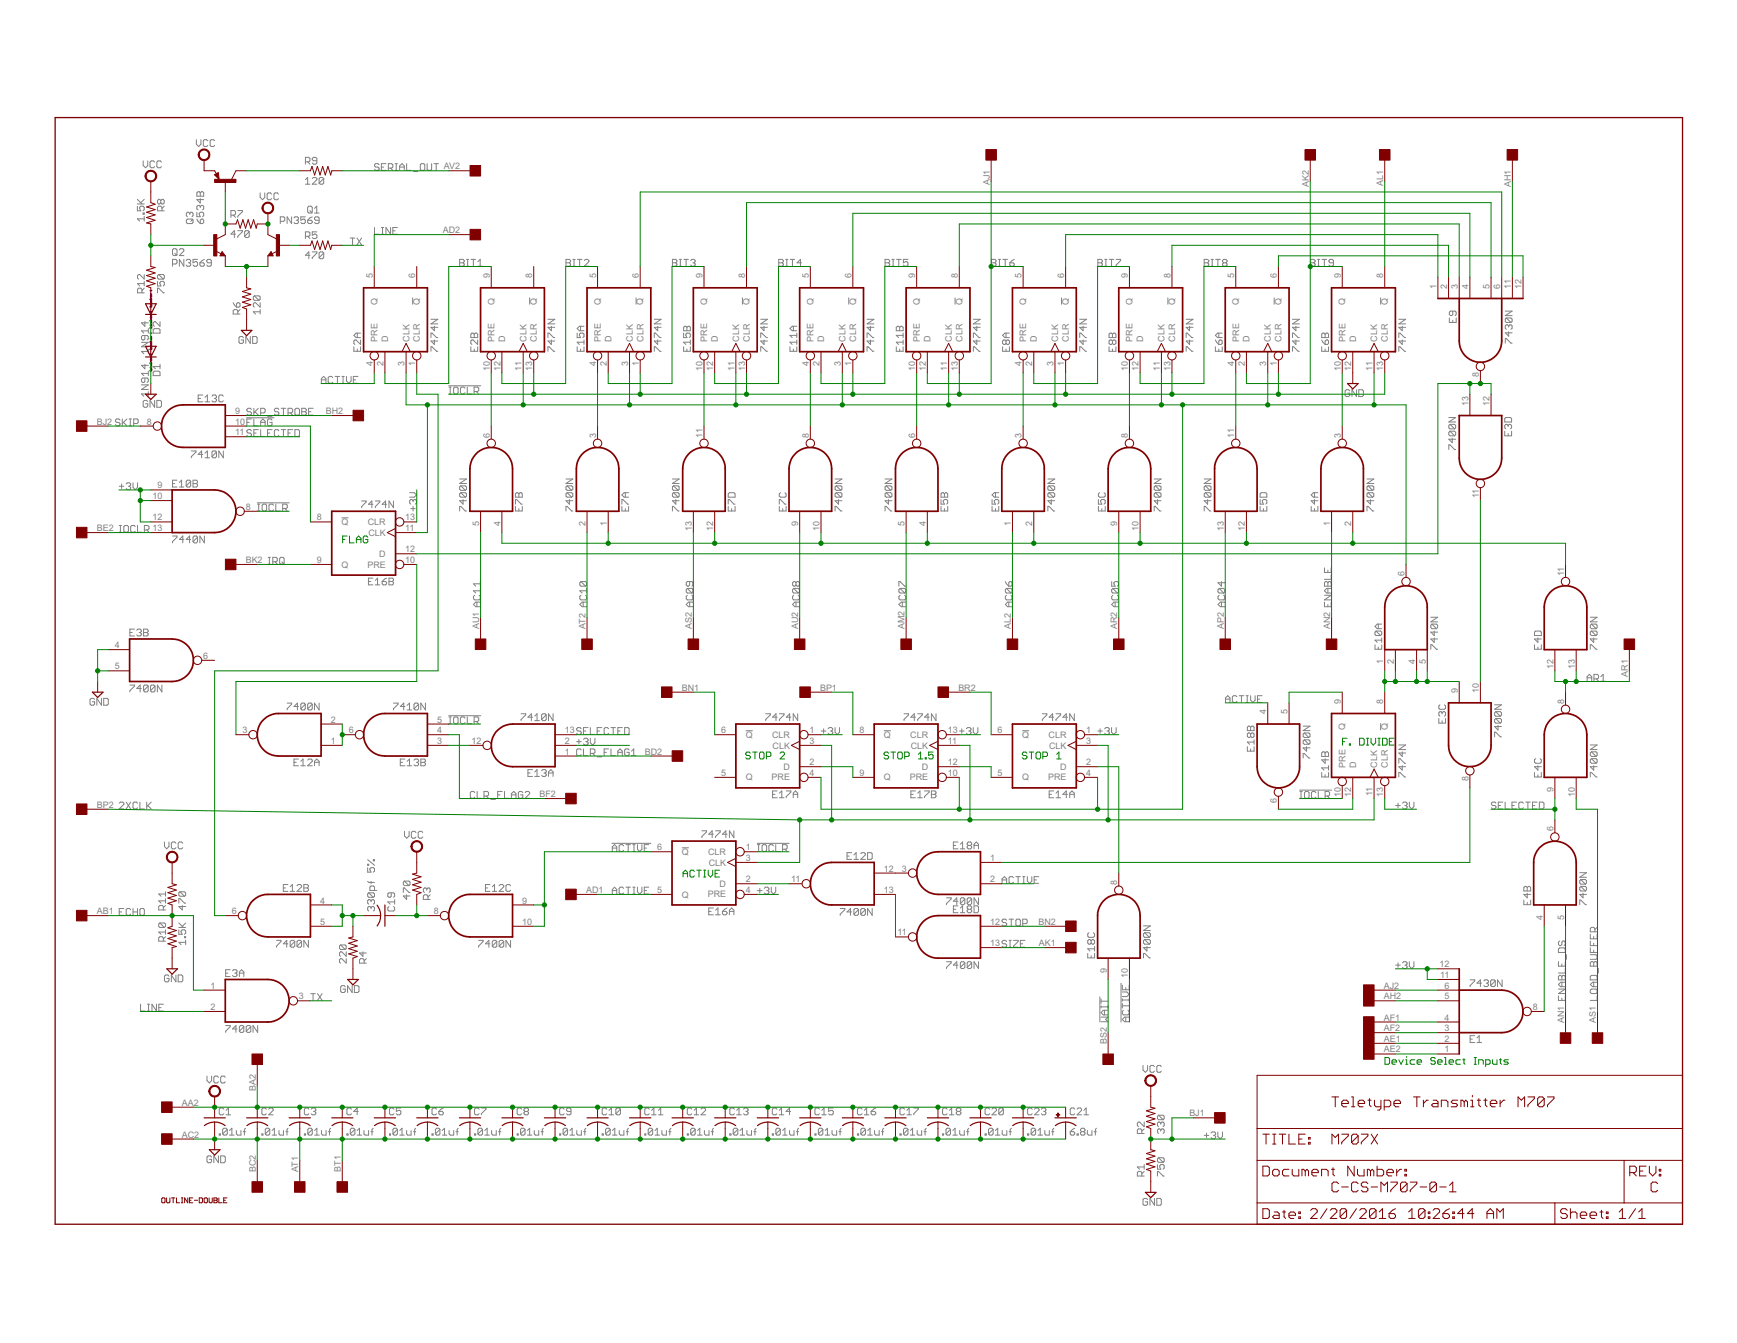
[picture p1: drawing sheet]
<svg xmlns="http://www.w3.org/2000/svg" width="279mm" height="216mm" viewBox="0 0 279 216" stroke-linecap="round" stroke-linejoin="round" font-family="sans-serif">
<defs><g id="words">
<g font-size="1.6" fill="#808080">
<text x="71.4" y="27.2">AV2</text>
<text x="159.2" y="29.8" transform="rotate(-90 159.2 29.8)">AJ1</text>
<text x="222.5" y="29.9" transform="rotate(-90 222.5 29.9)">AL1</text>
<text x="210.5" y="30" transform="rotate(-90 210.5 30)">AK2</text>
<text x="243" y="30.1" transform="rotate(-90 243 30.1)">AH1</text>
<text x="71.2" y="37.5">AD2</text>
<text x="60" y="44.7" transform="rotate(-90 60 44.7)">5</text>
<text x="66.8" y="44.7" transform="rotate(-90 66.8 44.7)">6</text>
<text x="78.8" y="44.7" transform="rotate(-90 78.8 44.7)">9</text>
<text x="85.6" y="44.7" transform="rotate(-90 85.6 44.7)">8</text>
<text x="95.9" y="44.7" transform="rotate(-90 95.9 44.7)">5</text>
<text x="102.7" y="44.7" transform="rotate(-90 102.7 44.7)">6</text>
<text x="113" y="44.7" transform="rotate(-90 113 44.7)">9</text>
<text x="119.8" y="44.7" transform="rotate(-90 119.8 44.7)">8</text>
<text x="130.1" y="44.7" transform="rotate(-90 130.1 44.7)">5</text>
<text x="136.9" y="44.7" transform="rotate(-90 136.9 44.7)">6</text>
<text x="147.2" y="44.7" transform="rotate(-90 147.2 44.7)">9</text>
<text x="154.1" y="44.7" transform="rotate(-90 154.1 44.7)">8</text>
<text x="164.3" y="44.7" transform="rotate(-90 164.3 44.7)">5</text>
<text x="171.2" y="44.7" transform="rotate(-90 171.2 44.7)">6</text>
<text x="181.4" y="44.7" transform="rotate(-90 181.4 44.7)">9</text>
<text x="188.3" y="44.7" transform="rotate(-90 188.3 44.7)">8</text>
<text x="198.5" y="44.7" transform="rotate(-90 198.5 44.7)">5</text>
<text x="205.4" y="44.7" transform="rotate(-90 205.4 44.7)">6</text>
<text x="215.7" y="44.7" transform="rotate(-90 215.7 44.7)">9</text>
<text x="222.5" y="44.7" transform="rotate(-90 222.5 44.7)">8</text>
<text x="231.1" y="46.4" transform="rotate(-90 231.1 46.4)">1</text>
<text x="232.8" y="46.4" transform="rotate(-90 232.8 46.4)">2</text>
<text x="234.5" y="46.4" transform="rotate(-90 234.5 46.4)">3</text>
<text x="236.2" y="46.4" transform="rotate(-90 236.2 46.4)">4</text>
<text x="239.6" y="46.4" transform="rotate(-90 239.6 46.4)">5</text>
<text x="241.3" y="46.4" transform="rotate(-90 241.3 46.4)">6</text>
<text x="243" y="46.4" transform="rotate(-90 243 46.4)">11</text>
<text x="244.7" y="46.4" transform="rotate(-90 244.7 46.4)">12</text>
<text x="60.7" y="49" transform="rotate(-90 60.7 49)">Q</text>
<text x="67.5" y="49" transform="rotate(-90 67.5 49)">Q</text>
<text x="79.5" y="49" transform="rotate(-90 79.5 49)">Q</text>
<text x="86.4" y="49" transform="rotate(-90 86.4 49)">Q</text>
<text x="96.6" y="49" transform="rotate(-90 96.6 49)">Q</text>
<text x="103.5" y="49" transform="rotate(-90 103.5 49)">Q</text>
<text x="113.7" y="49" transform="rotate(-90 113.7 49)">Q</text>
<text x="120.6" y="49" transform="rotate(-90 120.6 49)">Q</text>
<text x="130.8" y="49" transform="rotate(-90 130.8 49)">Q</text>
<text x="137.7" y="49" transform="rotate(-90 137.7 49)">Q</text>
<text x="148" y="49" transform="rotate(-90 148 49)">Q</text>
<text x="154.8" y="49" transform="rotate(-90 154.8 49)">Q</text>
<text x="165.1" y="49" transform="rotate(-90 165.1 49)">Q</text>
<text x="171.9" y="49" transform="rotate(-90 171.9 49)">Q</text>
<text x="182.2" y="49" transform="rotate(-90 182.2 49)">Q</text>
<text x="189" y="49" transform="rotate(-90 189 49)">Q</text>
<text x="199.3" y="49" transform="rotate(-90 199.3 49)">Q</text>
<text x="206.1" y="49" transform="rotate(-90 206.1 49)">Q</text>
<text x="216.4" y="49" transform="rotate(-90 216.4 49)">Q</text>
<text x="223.2" y="49" transform="rotate(-90 223.2 49)">Q</text>
<text x="60" y="58.9" transform="rotate(-90 60 58.9)">4</text>
<text x="60.7" y="55" transform="rotate(-90 60.7 55)">PRE</text>
<text x="61.7" y="58.9" transform="rotate(-90 61.7 58.9)">2</text>
<text x="62.4" y="55" transform="rotate(-90 62.4 55)">D</text>
<text x="65.1" y="58.9" transform="rotate(-90 65.1 58.9)">3</text>
<text x="65.8" y="55" transform="rotate(-90 65.8 55)">CLK</text>
<text x="66.8" y="58.9" transform="rotate(-90 66.8 58.9)">1</text>
<text x="67.6" y="55" transform="rotate(-90 67.6 55)">CLR</text>
<text x="78.8" y="59.7" transform="rotate(-90 78.8 59.7)">10</text>
<text x="79.5" y="55" transform="rotate(-90 79.5 55)">PRE</text>
<text x="80.5" y="59.7" transform="rotate(-90 80.5 59.7)">12</text>
<text x="81.2" y="55" transform="rotate(-90 81.2 55)">D</text>
<text x="83.9" y="59.6" transform="rotate(-90 83.9 59.6)">11</text>
<text x="84.7" y="55" transform="rotate(-90 84.7 55)">CLK</text>
<text x="85.6" y="59.7" transform="rotate(-90 85.6 59.7)">13</text>
<text x="86.4" y="55" transform="rotate(-90 86.4 55)">CLR</text>
<text x="95.9" y="58.9" transform="rotate(-90 95.9 58.9)">4</text>
<text x="96.6" y="55" transform="rotate(-90 96.6 55)">PRE</text>
<text x="97.6" y="58.9" transform="rotate(-90 97.6 58.9)">2</text>
<text x="98.4" y="55" transform="rotate(-90 98.4 55)">D</text>
<text x="101" y="58.9" transform="rotate(-90 101 58.9)">3</text>
<text x="101.8" y="55" transform="rotate(-90 101.8 55)">CLK</text>
<text x="102.7" y="58.9" transform="rotate(-90 102.7 58.9)">1</text>
<text x="103.5" y="55" transform="rotate(-90 103.5 55)">CLR</text>
<text x="113" y="59.7" transform="rotate(-90 113 59.7)">10</text>
<text x="113.7" y="55" transform="rotate(-90 113.7 55)">PRE</text>
<text x="114.7" y="59.7" transform="rotate(-90 114.7 59.7)">12</text>
<text x="115.5" y="55" transform="rotate(-90 115.5 55)">D</text>
<text x="118.1" y="59.6" transform="rotate(-90 118.1 59.6)">11</text>
<text x="118.9" y="55" transform="rotate(-90 118.9 55)">CLK</text>
<text x="119.8" y="59.7" transform="rotate(-90 119.8 59.7)">13</text>
<text x="120.6" y="55" transform="rotate(-90 120.6 55)">CLR</text>
<text x="130.1" y="58.9" transform="rotate(-90 130.1 58.9)">4</text>
<text x="130.9" y="55" transform="rotate(-90 130.9 55)">PRE</text>
<text x="131.8" y="58.9" transform="rotate(-90 131.8 58.9)">2</text>
<text x="132.6" y="55" transform="rotate(-90 132.6 55)">D</text>
<text x="135.2" y="58.9" transform="rotate(-90 135.2 58.9)">3</text>
<text x="136" y="55" transform="rotate(-90 136 55)">CLK</text>
<text x="136.9" y="58.9" transform="rotate(-90 136.9 58.9)">1</text>
<text x="137.7" y="55" transform="rotate(-90 137.7 55)">CLR</text>
<text x="147.2" y="59.7" transform="rotate(-90 147.2 59.7)">10</text>
<text x="148" y="55" transform="rotate(-90 148 55)">PRE</text>
<text x="148.9" y="59.7" transform="rotate(-90 148.9 59.7)">12</text>
<text x="149.7" y="55" transform="rotate(-90 149.7 55)">D</text>
<text x="152.3" y="59.6" transform="rotate(-90 152.3 59.6)">11</text>
<text x="153.1" y="55" transform="rotate(-90 153.1 55)">CLK</text>
<text x="154.1" y="59.7" transform="rotate(-90 154.1 59.7)">13</text>
<text x="154.8" y="55" transform="rotate(-90 154.8 55)">CLR</text>
<text x="164.3" y="58.9" transform="rotate(-90 164.3 58.9)">4</text>
<text x="165.1" y="55" transform="rotate(-90 165.1 55)">PRE</text>
<text x="166" y="58.9" transform="rotate(-90 166 58.9)">2</text>
<text x="166.8" y="55" transform="rotate(-90 166.8 55)">D</text>
<text x="169.5" y="58.9" transform="rotate(-90 169.5 58.9)">3</text>
<text x="170.2" y="55" transform="rotate(-90 170.2 55)">CLK</text>
<text x="171.2" y="58.9" transform="rotate(-90 171.2 58.9)">1</text>
<text x="171.9" y="55" transform="rotate(-90 171.9 55)">CLR</text>
<text x="181.4" y="59.7" transform="rotate(-90 181.4 59.7)">10</text>
<text x="182.2" y="55" transform="rotate(-90 182.2 55)">PRE</text>
<text x="183.1" y="59.7" transform="rotate(-90 183.1 59.7)">12</text>
<text x="183.9" y="55" transform="rotate(-90 183.9 55)">D</text>
<text x="186.6" y="59.6" transform="rotate(-90 186.6 59.6)">11</text>
<text x="187.3" y="55" transform="rotate(-90 187.3 55)">CLK</text>
<text x="188.3" y="59.7" transform="rotate(-90 188.3 59.7)">13</text>
<text x="189" y="55" transform="rotate(-90 189 55)">CLR</text>
<text x="198.5" y="58.9" transform="rotate(-90 198.5 58.9)">4</text>
<text x="199.3" y="55" transform="rotate(-90 199.3 55)">PRE</text>
<text x="200.3" y="58.9" transform="rotate(-90 200.3 58.9)">2</text>
<text x="201" y="55" transform="rotate(-90 201 55)">D</text>
<text x="203.7" y="58.9" transform="rotate(-90 203.7 58.9)">3</text>
<text x="204.4" y="55" transform="rotate(-90 204.4 55)">CLK</text>
<text x="205.4" y="58.9" transform="rotate(-90 205.4 58.9)">1</text>
<text x="206.1" y="55" transform="rotate(-90 206.1 55)">CLR</text>
<text x="215.7" y="59.7" transform="rotate(-90 215.7 59.7)">10</text>
<text x="216.4" y="55" transform="rotate(-90 216.4 55)">PRE</text>
<text x="217.4" y="59.7" transform="rotate(-90 217.4 59.7)">12</text>
<text x="218.1" y="55" transform="rotate(-90 218.1 55)">D</text>
<text x="220.8" y="59.6" transform="rotate(-90 220.8 59.6)">11</text>
<text x="221.5" y="55" transform="rotate(-90 221.5 55)">CLK</text>
<text x="222.5" y="59.7" transform="rotate(-90 222.5 59.7)">13</text>
<text x="223.2" y="55" transform="rotate(-90 223.2 55)">CLR</text>
<text x="236.2" y="65.2" transform="rotate(-90 236.2 65.2)">13</text>
<text x="237.9" y="60.6" transform="rotate(-90 237.9 60.6)">8</text>
<text x="239.6" y="65.2" transform="rotate(-90 239.6 65.2)">12</text>
<text x="15.6" y="68.3">BJ2</text>
<text x="23.6" y="68.3">8</text>
<text x="37.8" y="66.6">9</text>
<text x="37.8" y="68.3">10</text>
<text x="37.8" y="70">11</text>
<text x="52.4" y="66.6">BH2</text>
<text x="78.8" y="70.4" transform="rotate(-90 78.8 70.4)">6</text>
<text x="95.9" y="70.4" transform="rotate(-90 95.9 70.4)">3</text>
<text x="113" y="70.4" transform="rotate(-90 113 70.4)">11</text>
<text x="130.1" y="70.4" transform="rotate(-90 130.1 70.4)">8</text>
<text x="147.2" y="70.4" transform="rotate(-90 147.2 70.4)">6</text>
<text x="164.3" y="70.4" transform="rotate(-90 164.3 70.4)">3</text>
<text x="181.4" y="70.4" transform="rotate(-90 181.4 70.4)">8</text>
<text x="198.5" y="70.4" transform="rotate(-90 198.5 70.4)">11</text>
<text x="215.7" y="70.4" transform="rotate(-90 215.7 70.4)">3</text>
<text x="24.5" y="80.2">10</text>
<text x="24.5" y="83.7">12</text>
<text x="25.3" y="78.5">9</text>
<text x="39.5" y="82">8</text>
<text x="51" y="83.7">8</text>
<text x="65.2" y="83.7">13</text>
<text x="237.9" y="80.1" transform="rotate(-90 237.9 80.1)">11</text>
<text x="15.6" y="85.4">BE2</text>
<text x="24.5" y="85.4">13</text>
<text x="54.9" y="84.4">Q</text>
<text x="59.2" y="84.4">CLR</text>
<text x="59.3" y="86.1">CLK</text>
<text x="61" y="89.5">D</text>
<text x="65.2" y="88.8">12</text>
<text x="65.2" y="85.4">11</text>
<text x="77.1" y="84.6" transform="rotate(-90 77.1 84.6)">5</text>
<text x="80.5" y="84.6" transform="rotate(-90 80.5 84.6)">4</text>
<text x="94.2" y="84.6" transform="rotate(-90 94.2 84.6)">2</text>
<text x="97.6" y="84.6" transform="rotate(-90 97.6 84.6)">1</text>
<text x="111.3" y="85.4" transform="rotate(-90 111.3 85.4)">13</text>
<text x="114.7" y="85.4" transform="rotate(-90 114.7 85.4)">12</text>
<text x="128.4" y="84.6" transform="rotate(-90 128.4 84.6)">9</text>
<text x="131.8" y="85.4" transform="rotate(-90 131.8 85.4)">10</text>
<text x="145.5" y="84.6" transform="rotate(-90 145.5 84.6)">5</text>
<text x="148.9" y="84.6" transform="rotate(-90 148.9 84.6)">4</text>
<text x="162.6" y="84.6" transform="rotate(-90 162.6 84.6)">1</text>
<text x="166" y="84.6" transform="rotate(-90 166 84.6)">2</text>
<text x="179.7" y="84.6" transform="rotate(-90 179.7 84.6)">9</text>
<text x="183.1" y="85.4" transform="rotate(-90 183.1 85.4)">10</text>
<text x="196.8" y="85.4" transform="rotate(-90 196.8 85.4)">13</text>
<text x="200.3" y="85.4" transform="rotate(-90 200.3 85.4)">12</text>
<text x="213.9" y="84.6" transform="rotate(-90 213.9 84.6)">1</text>
<text x="217.4" y="84.6" transform="rotate(-90 217.4 84.6)">2</text>
<text x="39.5" y="90.5">BK2</text>
<text x="51" y="90.5">9</text>
<text x="54.9" y="91.3">Q</text>
<text x="59.1" y="91.2">PRE</text>
<text x="65.2" y="90.5">10</text>
<text x="225.9" y="92.6" transform="rotate(-90 225.9 92.6)">6</text>
<text x="251.6" y="92.6" transform="rotate(-90 251.6 92.6)">11</text>
<text x="77.1" y="101.1" transform="rotate(-90 77.1 101.1)">AU1</text>
<text x="94.2" y="101.1" transform="rotate(-90 94.2 101.1)">AT2</text>
<text x="111.3" y="101.1" transform="rotate(-90 111.3 101.1)">AS2</text>
<text x="128.4" y="101.1" transform="rotate(-90 128.4 101.1)">AU2</text>
<text x="145.5" y="101.1" transform="rotate(-90 145.5 101.1)">AM2</text>
<text x="162.6" y="101.1" transform="rotate(-90 162.6 101.1)">AL2</text>
<text x="179.7" y="101.1" transform="rotate(-90 179.7 101.1)">AR2</text>
<text x="196.8" y="101.1" transform="rotate(-90 196.8 101.1)">AP2</text>
<text x="213.9" y="101.1" transform="rotate(-90 213.9 101.1)">AN2</text>
<text x="18.5" y="104.2">4</text>
<text x="18.5" y="107.6">5</text>
<text x="32.7" y="105.9">6</text>
<text x="222.5" y="106.8" transform="rotate(-90 222.5 106.8)">1</text>
<text x="224.2" y="106.8" transform="rotate(-90 224.2 106.8)">2</text>
<text x="227.6" y="106.8" transform="rotate(-90 227.6 106.8)">4</text>
<text x="229.3" y="106.8" transform="rotate(-90 229.3 106.8)">5</text>
<text x="249.9" y="107.6" transform="rotate(-90 249.9 107.6)">12</text>
<text x="253.3" y="107.6" transform="rotate(-90 253.3 107.6)">13</text>
<text x="109.7" y="111">BN1</text>
<text x="131.9" y="111">BP1</text>
<text x="154.2" y="111">BR2</text>
<text x="215.7" y="113.1" transform="rotate(-90 215.7 113.1)">9</text>
<text x="222.5" y="113.1" transform="rotate(-90 222.5 113.1)">8</text>
<text x="234.5" y="111.4" transform="rotate(-90 234.5 111.4)">9</text>
<text x="237.9" y="111.4" transform="rotate(-90 237.9 111.4)">10</text>
<text x="251.6" y="113.1" transform="rotate(-90 251.6 113.1)">8</text>
<text x="261.8" y="108.8" transform="rotate(-90 261.8 108.8)">AR1</text>
<text x="39" y="117.9">3</text>
<text x="53.2" y="119.6">1</text>
<text x="53.2" y="116.2">2</text>
<text x="56.1" y="117.9">6</text>
<text x="70.3" y="119.6">3</text>
<text x="70.3" y="117.9">4</text>
<text x="70.3" y="116.2">5</text>
<text x="75.8" y="119.6">12</text>
<text x="90.9" y="119.6">2</text>
<text x="90.9" y="117.9">13</text>
<text x="116" y="117.9">6</text>
<text x="119.9" y="118.6">Q</text>
<text x="124.2" y="118.6">CLR</text>
<text x="130.2" y="117.9">1</text>
<text x="130.2" y="119.6">3</text>
<text x="138.2" y="117.9">8</text>
<text x="142.2" y="118.6">Q</text>
<text x="146.4" y="118.6">CLR</text>
<text x="152.5" y="117.9">13</text>
<text x="152.5" y="119.6">11</text>
<text x="160.5" y="117.9">6</text>
<text x="164.4" y="118.6">Q</text>
<text x="168.7" y="118.6">CLR</text>
<text x="174.7" y="117.9">1</text>
<text x="174.7" y="119.6">3</text>
<text x="203.7" y="114.8" transform="rotate(-90 203.7 114.8)">4</text>
<text x="207.1" y="114.8" transform="rotate(-90 207.1 114.8)">5</text>
<text x="216.4" y="117.4" transform="rotate(-90 216.4 117.4)">Q</text>
<text x="223.2" y="117.4" transform="rotate(-90 223.2 117.4)">Q</text>
<text x="90.9" y="121.3">1</text>
<text x="103.7" y="121.3">BD2</text>
<text x="116" y="124.7">5</text>
<text x="119.9" y="125.5">Q</text>
<text x="124.1" y="125.5">PRE</text>
<text x="124.3" y="120.3">CLK</text>
<text x="126" y="123.8">D</text>
<text x="130.2" y="123">2</text>
<text x="130.2" y="124.7">4</text>
<text x="138.2" y="124.7">9</text>
<text x="142.2" y="125.5">Q</text>
<text x="146.4" y="125.5">PRE</text>
<text x="146.5" y="120.3">CLK</text>
<text x="148.3" y="123.8">D</text>
<text x="152.5" y="123">12</text>
<text x="152.5" y="124.7">10</text>
<text x="160.5" y="124.7">5</text>
<text x="164.4" y="125.5">Q</text>
<text x="168.6" y="125.5">PRE</text>
<text x="168.8" y="120.3">CLK</text>
<text x="170.5" y="123.8">D</text>
<text x="174.7" y="123">2</text>
<text x="174.7" y="124.7">4</text>
<text x="216.4" y="123.4" transform="rotate(-90 216.4 123.4)">PRE</text>
<text x="218.1" y="123.4" transform="rotate(-90 218.1 123.4)">D</text>
<text x="221.5" y="123.4" transform="rotate(-90 221.5 123.4)">CLK</text>
<text x="223.2" y="123.4" transform="rotate(-90 223.2 123.4)">CLR</text>
<text x="236.2" y="125.6" transform="rotate(-90 236.2 125.6)">8</text>
<text x="15.6" y="129.9">BP2</text>
<text x="86.8" y="128.1">BF2</text>
<text x="205.4" y="129" transform="rotate(-90 205.4 129)">6</text>
<text x="215.7" y="128.1" transform="rotate(-90 215.7 128.1)">10</text>
<text x="217.4" y="128.1" transform="rotate(-90 217.4 128.1)">12</text>
<text x="220.8" y="128" transform="rotate(-90 220.8 128)">11</text>
<text x="222.5" y="128.1" transform="rotate(-90 222.5 128.1)">13</text>
<text x="249.9" y="127.3" transform="rotate(-90 249.9 127.3)">9</text>
<text x="253.3" y="128.1" transform="rotate(-90 253.3 128.1)">10</text>
<text x="105.7" y="136.7">6</text>
<text x="109.7" y="137.4">Q</text>
<text x="113.9" y="137.4">CLR</text>
<text x="119.9" y="136.7">1</text>
<text x="249.9" y="133.6" transform="rotate(-90 249.9 133.6)">6</text>
<text x="94.3" y="143.5">AD1</text>
<text x="105.7" y="143.5">5</text>
<text x="114" y="139.1">CLK</text>
<text x="115.8" y="142.6">D</text>
<text x="119.9" y="141.8">2</text>
<text x="119.9" y="138.4">3</text>
<text x="119.9" y="143.5">4</text>
<text x="127.3" y="141.8">11</text>
<text x="142.2" y="140.1">12</text>
<text x="142.2" y="143.5">13</text>
<text x="145.1" y="140.1">3</text>
<text x="159.3" y="138.4">1</text>
<text x="159.3" y="141.8">2</text>
<text x="179.7" y="142.2" transform="rotate(-90 179.7 142.2)">8</text>
<text x="15.6" y="147">AB1</text>
<text x="37.3" y="147">6</text>
<text x="51.5" y="145.2">4</text>
<text x="51.5" y="148.7">5</text>
<text x="69.8" y="147">8</text>
<text x="84" y="145.2">9</text>
<text x="84" y="148.7">10</text>
<text x="109.7" y="144.3">Q</text>
<text x="113.9" y="144.3">PRE</text>
<text x="159.3" y="148.7">12</text>
<text x="167" y="148.7">BN2</text>
<text x="248.2" y="147.9" transform="rotate(-90 248.2 147.9)">4</text>
<text x="251.6" y="147.9" transform="rotate(-90 251.6 147.9)">5</text>
<text x="144.4" y="150.4">11</text>
<text x="159.3" y="152.1">13</text>
<text x="167.1" y="152.1">AK1</text>
<text x="231.5" y="155.5">12</text>
<text x="33.9" y="158.9">1</text>
<text x="48.1" y="160.6">3</text>
<text x="178" y="156.4" transform="rotate(-90 178 156.4)">9</text>
<text x="181.4" y="157.2" transform="rotate(-90 181.4 157.2)">10</text>
<text x="222.6" y="158.9">AJ2</text>
<text x="222.6" y="160.6">AH2</text>
<text x="231.6" y="157.2">11</text>
<text x="232.3" y="160.6">5</text>
<text x="232.3" y="158.9">6</text>
<text x="33.9" y="162.4">2</text>
<text x="178" y="167.9" transform="rotate(-90 178 167.9)">BS2</text>
<text x="222.6" y="165.8">AF2</text>
<text x="222.6" y="164.1">AF1</text>
<text x="222.6" y="167.5">AE1</text>
<text x="232.3" y="167.5">2</text>
<text x="232.3" y="165.8">3</text>
<text x="232.3" y="164.1">4</text>
<text x="246.6" y="162.4">8</text>
<text x="251.6" y="164.4" transform="rotate(-90 251.6 164.4)">AN1</text>
<text x="256.7" y="164.4" transform="rotate(-90 256.7 164.4)">AS1</text>
<text x="222.6" y="169.2">AE2</text>
<text x="232.3" y="169.2">1</text>
<text x="29.3" y="177.8">AA2</text>
<text x="41.1" y="175.4" transform="rotate(-90 41.1 175.4)">BA2</text>
<text x="191.3" y="179.5">BJ1</text>
<text x="29.3" y="182.9">AC2</text>
<text x="41.1" y="188.4" transform="rotate(-90 41.1 188.4)">BC2</text>
<text x="48" y="188.4" transform="rotate(-90 48 188.4)">AT1</text>
<text x="54.8" y="188.4" transform="rotate(-90 54.8 188.4)">BT1</text>
</g>
</g></defs>
<g fill="none" stroke="#800080" stroke-width=".16">
<path d="M24.1 48.9h.1M24.1 52.3h.1M24.1 55.7h.1M24.1 59.1h.1M24.1 47.6h.3v.1l-.1 .1-.1-.2M24.1 51h.3v.1l-.1 .1-.1-.2M24.1 54.4h.3v.2h-.1l-.1-.2M24.1 57.8h.3v.2h-.1l-.1-.2M24.2 49.2v.2l.1-.2 .1 .2M24.2 48h.2v.2h-.2zM24.2 51.5h.2v.1h-.2zM24.2 52.6v.2l.1-.2 .1 .2"/>
<path d="M24.2 54.9h.2v.1l-.2 .1zM24.2 56.1v.1l.1-.1 .1 .1M24.2 58.3h.2v.1l-.2 .1zM24.2 59.5v.2l.1-.2 .1 .2M24.2 48.6l.1 .1h.1v-.1M24.2 52l.1 .2 .1-.1v-.1M24.2 55.4l.1 .2 .1-.1v-.1M24.2 58.8l.1 .2 .1-.1v-.1M24.2 47.1l.1 .2M24.2 47.8l.1 .2M24.2 50.5l.1 .2M24.2 51.3l.1 .1"/>
<path d="M24.2 54l.1 .1M24.2 54.7l.1 .1M24.2 57.4l.1 .1M24.2 58.1l.1 .1M24.2 48h.2M24.2 47.3h.2M24.2 51.4h.2M24.2 50.7h.2M24.2 54.8h.2M24.2 54.1h.2M24.2 58.2h.2M24.2 57.5h.2"/>
<path d="M24.4 50v.2l-.2-.2v.2M24.4 56.9v.2l-.2-.2v.2M24.4 46.6v.2M24.4 47.4v.1l-.2-.1 .1-.1v.2M24.4 48.3v.2l-.2-.2h.1v.2M24.4 48.8v.1M24.4 49.1v-.1h-.2v.1h.3M24.4 50.8v.1l-.2-.1h.1v.1M24.4 51.8v.1l-.2-.1 .1-.1v.2M24.4 52.2v.1M24.4 52.6v-.2h-.2v.2h.3M24.4 53.5v.1"/>
<path d="M24.4 54.2v.2l-.2-.2h.1v.2M24.4 55.2v.1l-.2-.1 .1-.1v.2M24.4 55.6v.1M24.4 56v-.2l-.2 .1v.1h.3M24.4 57.6v.2l-.2-.2h.1v.2M24.4 58.6v.1l-.2-.1h.1v.1M24.4 59.1v.1M24.4 59.4v-.2l-.2 .1v.1h.3M24.4 48.9h-.2M24.4 52.3h-.2M24.4 55.7h-.2M24.4 59.1l-.2 .1"/>
<path d="M24.4 46.7h-.3l.1 .1M24.4 53.6h-.3h.1"/>
</g>
<g fill="none" stroke="#808080" stroke-width=".16">
<path d="M22.1 33.1v.8h.5l-.1-.6 .1-.2h.4l.2 .2v.4l-.2 .2M22.1 32.8h1.1M22.1 32l.7 .8M23 34.2h.2v.2h-.2zM23 25.9v.7l.4 .4 .4-.4v-.7M23.2 35.2h-1.1l.4 .3M23.2 34.8v.7M23.2 32l-.6 .6M24.9 26.1l-.2-.2h-.4l-.2 .2v.7l.2 .2h.4l.2-.2M25.9 32.2l-.2-.2h-.2l-.2 .2v.4l.2 .2h.2l.2-.2M25.9 32.2l.2-.2h.1l.2 .2v.4l-.2 .2h-.1l-.2-.2M25.9 32.2v.4"/>
<path d="M26 26.1l-.2-.2h-.4l-.2 .2v.7l.2 .2h.4l.2-.2M26.1 33.9v-.6l-.2-.2h-.4l-.2 .2v.6h1.1M26.4 33.1l-.3 .4M27.9 40h.4l.2 .2v.7l-.2 .2h-.4l-.2-.2v-.7zM30.1 35.2h.8l.2 .2v.4l-.2 .1h-.8l-.1-.1v-.4zM30.5 34.3l.2-.2h.2l.2 .2v.4l-.2 .1M30.5 34.3l-.2-.2h-.2l-.1 .2v.4l.1 .1M30.5 34.3v.2M31.1 35.2l-.4 .4M31.6 22.5v.7l.4 .4 .3-.4v-.7M31.7 35.2l.5 .7M31.7 31l.2-.2h.1l.2 .2 .4-.2 .2 .2v.5h-1.1z"/>
<path d="M31.7 34.1v.7h.5l-.2-.3 .2-.4h.4l.2 .2v.4l-.2 .1M32.2 35.4l.2-.2h.2l.2 .2v.4l-.2 .1h-.4zM32.2 33.2l.2-.2h.2l.2 .2v.4l-.2 .1M32.2 31v.5M32.2 31.9v.7l-.5-.5h1.1M32.2 33.2v.2M32.2 33.2l-.2-.2-.3 .2v.4l.2 .1M33.4 22.6l-.2-.1h-.3l-.2 .1v.8l.2 .2h.3l.2-.2M34.5 22.6l-.1-.1h-.4l-.2 .1v.8l.2 .2h.4l.1-.2M37.1 34.6h.6l.2-.2v-.4l-.2-.2h-.6v1.1M37.5 34.6l.4 .3M37.9 37.6h-.8l.6-.5v1.1"/>
<path d="M38.2 37.1h.8v.2l-.8 .7v.2M38.2 33.8h.8v.2l-.8 .8v.1M40.1 37.3l-.2-.2h-.4l-.2 .2v.7M40.1 37.3v.7l-.2 .2h-.4l-.2-.2M40.1 37.3l-.8 .7M41.8 31v.7l.4 .4 .4-.4v-.7M43.7 31.2l-.2-.2h-.4l-.1 .2v.7l.1 .2h.4l.2-.2M44.8 31.2l-.2-.2h-.4l-.1 .2v.7l.1 .2h.4l.2-.2M45.1 35.6h.5l.2-.2v-.4l-.2-.1h-.5v1M46.9 34.9v1l-.7-1v1M47.3 35l.2-.1h.3l.2 .1-.2 .4M47.6 35.4h.2"/>
<path d="M47.8 35.4l.2 .2v.2l-.2 .1h-.3l-.2-.1M49.1 34.9h-.7v.5l.3-.2h.2l.2 .2v.4l-.2 .1h-.3l-.2-.1M49.1 28.9l.4-.4v1.1M49.1 26h.6l.1-.2v-.3l-.1-.2h-.6v1.1M49.1 38h.6l.1-.2v-.4l-.1-.1h-.6v1.1M49.1 29.6h.7M49.5 35.4h.5l.2 .2v.2l-.2 .1h-.3l-.2-.1zM49.5 38l.3 .4M49.5 26l.3 .4M49.7 33.1h.3l.2 .2v.8l-.2 .1h-.3l-.2-.1v-.8zM49.8 33.9l.4 .3M50.2 28.7l.2-.2h.4l.2 .2v.2l-.8 .7h.8"/>
<path d="M50.2 34.9l-.4 .1-.3 .4M50.6 33.5l.3-.4v1.1M50.6 34.2h.7M51 25.8h-.6l-.2-.1 .2-.4h.4l.2 .2v.7l-.2 .2h-.4l-.2-.2M51 37.3h-.8v.5l.6-.2 .2 .2v.4l-.2 .2h-.4l-.2-.2M51.3 35.4h-.5l-.2-.2v-.2l.2-.1h.3l.2 .1v.8l-.2 .1h-.3l-.2-.1M52.1 28.7l-.2-.2h-.4l-.2 .2v.7M52.1 28.7v.7l-.2 .2h-.4l-.2-.2M52.1 28.7l-.8 .7M56.3 38.3h.8M56.7 38.3v1.1M57.4 38.3l.8 1.1"/>
<path d="M58.2 38.3l-.8 1.1M60.2 36.6v1.1h.8M61 26.5l-.2-.2h-.4l-.2 .2v.2l.2 .2h.4l.2 .1v.2l-.2 .2h-.4l-.2-.2M61.3 37.7h.4M61.3 26.9h.4M61.3 36.6h.4M61.5 36.6v1.1M62.1 26.3h-.8v1.1h.8M62.5 27h.5l.2-.1v-.4l-.2-.2h-.5v1.1M62.8 36.6v1.1l-.7-1.1v1.1M62.8 27l.4 .4M63.2 37.1h.4"/>
<path d="M63.6 26.3h.3M63.6 27.4h.3M63.7 26.3v1.1M63.9 36.6h-.7v1.1h.7M64.3 26.9h.7M64.3 27.4v-.7l.4-.4 .3 .4v.7M65.4 26.3v1.1h.7M66.5 27.6h.7M67.8 26.3h.4l.1 .2v.7l-.1 .2h-.4l-.2-.2v-.7zM68.7 26.3v.9l.2 .2h.4l.1-.2v-.9M69.8 26.3h.7M70.2 26.3v1.1"/>
<path d="M22.8 55h1.1l-1.1 .8h1.1M22.8 47.1v-.6l-.2-.2h-.3l-.2 .2v.6h1.1M23.2 44.1v.8l-.7-.8h-.2l-.2 .2v.4l.2 .2M23.2 45.2v.8M23.2 46.3l-.4 .4M23.2 45.6h-1.1l.4 .4M23.3 53.9v.6l-.2 .2-.3-.2v-.4l.1-.2h.8l.2 .2v.4l-.2 .2M23.3 51.7v.8l-.5-.6h1.1M23.3 58.6v.7l-.5-.6h1.1M23.9 52.8v.8M23.9 56.1v.8M23.9 59.7v.7"/>
<path d="M23.9 56.5h-1.1l.3 .4M23.9 53.2h-1.1l.3 .4M24.6 53l.2-.2h.7l.2 .2v.6h-1.1zM24.6 59.8l.2-.1h.7l.2 .1v.6h-1.1zM25.3 45.2v.8h.6l-.2-.4 .2-.4h.4l.1 .2v.4l-.1 .2M25.3 47.1v-.8h.2l.8 .8h.1M25.5 44.1l-.2 .2v.4l.2 .2h.8M25.5 44.1h.8l.1 .2v.4l-.1 .2M25.5 44.1l.8 .8M25.7 51.7v.8l-.7-.8-.4 .2v.4l.2 .2M25.7 58.6v.7M25.7 58.9h-1.1l.4 .4"/>
<path d="M27.7 42.4h.6l.2-.2v-.3l-.2-.2h-.6v1.1M28.1 40.7l.4 .4M28.9 40.2l.1-.2h.4l.2 .2v.1l-.7 .8h.7M29.6 41.7v1.1l-.7-1.1v1.1M30 41.9l.1-.2h.4l.2 .2-.2 .3M30.3 42.2h.2M30.5 42.2l.2 .2-.2 .4h-.4l-.1-.2M31.8 41.7h-.7v.5l.3-.1h.2l.2 .1v.4l-.2 .2h-.4l-.1-.2M32.2 42.2h.5l.2 .4-.2 .2h-.4l-.1-.2zM32.9 41.7l-.7 .5M34 42.2h-.6l-.1-.1 .1-.4h.4l.2 .2v.7l-.2 .2h-.4l-.1-.2M37.5 48.7l.6 .7"/>
<path d="M38.1 48.8l.3-.1 .2 .1v.4l-.2 .2h-.3zM38.2 50.5v-.5l-.1-.2h-.4l-.2 .2v.5h1.1M38.6 49.8l-.4 .3M39.2 54.3l-.2-.2h-.4l-.2 .2v.7l.2 .2h.4l.2-.2v-.3h-.4M40.3 54.1v1.1l-.8-1.1v1.1M40.6 54.1h.6l.2 .2v.7l-.2 .2h-.6zM40.9 47.6h.8l.1 .1v.4l-.1 .2M40.9 47.6l-.2 .1v.4l.2 .2h.8M40.9 47.6l.8 .7M41.8 50.1h-1.1l.4 .4M41.8 48.7v.7l-.7-.7h-.2l-.2 .1v.4l.2 .2M41.8 49.8v.7"/>
<path d="M49.8 41h-.7l.6-.5v1.1M50.2 40.5h.8v.2l-.8 .7v.2M52.1 40.7l-.2-.2h-.4l-.2 .2v.7M52.1 40.7v.7l-.2 .2h-.4l-.2-.2M52.1 40.7l-.8 .7M56.9 55.8v.7h1.1v-.7M57.5 53.6v.7M57.5 56.1v.4M58 53.6h-.7l-.4 .3 .4 .4h.7M58 54.7v.7l-.7-.7h-.2l-.2 .1v.4l.2 .2M66.4 47.8v1.2M69.3 56.5v-.7h.2l.7 .7h.2"/>
<path d="M69.3 54.3v-.7h.2l.7 .7h.2M69.3 51.3h1.1l-1.1 .8h1.1M69.9 54.7v.7l-.6-.6h1.1M69.9 52.5v.7l-.6-.6h1.1M73.9 41.7h.6l.2 .2-.2 .3 .2 .4-.2 .2h-.6zM73.9 42.2h.6M75 41.7h.4M75 42.8h.4M75.2 41.7v1.1M75.7 55.8v.7h1.1v-.7M75.7 53.7l.2-.1 .4 .1 .2-.1h.1l.2 .1v.6h-1.1zM75.8 41.7h.7"/>
<path d="M76.1 41.7v1.1M76.3 53.7v.6M76.3 56.1v.4M76.8 54.7v.7l-.7-.7h-.2l-.2 .1v.4l.2 .2M76.9 42.8h.7M76.9 42.1l.3-.4v1.1M85.2 47.8v1.2M88.1 56.5v-.7h.2l.7 .7h.2M88.1 54.3v-.7h.2l.7 .7h.2M88.1 51.3h1.1l-1.1 .8h1.1M88.7 54.7v.7l-.6-.6h1.1M88.7 52.5v.7l-.6-.6h1.1"/>
<path d="M91 41.7h.6l.2 .2-.2 .3 .2 .4-.2 .2h-.6zM91 42.2h.6M92.1 41.7h.4M92.1 42.8h.4M92.3 41.7v1.1M92.8 55.8v.7h1.1v-.7M92.8 53.6v.7h.6l-.2-.4v-.2l.2-.1h.3l.2 .1v.4l-.2 .2M92.9 41.7h.7M93.2 41.7v1.1M93.4 52.5v.7M93.4 56.1v.4M93.9 55h-1.1l.4 .4"/>
<path d="M93.9 52.5h-.7l-.4 .3 .4 .4h.7M93.9 54.7v.7M94 41.9l.2-.2h.3l.2 .2v.2l-.7 .7h.7M102.3 47.8v1.2M105.2 56.5v-.7h.2l.8 .7h.1M105.2 54.3v-.7h.2l.8 .7h.1M105.2 51.3h1.1l-1.1 .8h1.1M105.8 54.7v.7l-.6-.6h1.1M105.8 52.5v.7l-.6-.6h1.1M108.2 41.7h.5l.2 .2-.2 .3 .2 .4-.2 .2h-.5zM108.2 42.2h.5M109.3 41.7h.3"/>
<path d="M109.3 42.8h.3M109.4 41.7v1.1M110 55.8v.7h1v-.7M110 53.6v.7h.5l-.2-.6 .2-.1h.4l.1 .1v.4l-.1 .2M110 52.6l.1-.1h.2l.2 .1 .4-.1 .1 .1v.6h-1zM110 41.7h.7M110.4 41.7v1.1M110.5 52.6v.6M110.5 56.1v.4M111 55h-1l.3 .4M111 54.7v.7M111.1 41.9l.2-.2h.3l.2 .2-.2 .3"/>
<path d="M111.5 42.2h.1M111.6 42.2l.2 .2-.2 .4h-.3l-.2-.2M119.4 47.8v1.2M122.4 56.5v-.7h.1l.8 .7h.1M122.4 54.3v-.7h.1l.8 .7h.1M122.4 51.3h1l-1 .8h1M122.9 54.7v.7l-.5-.6h1M122.9 52.5v.7l-.5-.6h1M125.3 41.7h.5l.2 .2-.2 .3 .2 .4-.2 .2h-.5zM125.3 42.2h.5M126.4 41.7h.3M126.4 42.8h.3"/>
<path d="M126.6 41.7v1.1M127.1 55.8v.7h1.1v-.7M127.1 41.7h.7M127.5 41.7v1.1M127.6 52.5v.7M127.6 56.1v.4M128.2 53.9h-1.1l.3 .4M128.2 53.6v.7M128.2 54.7v.7M128.2 55h-1.1l.3 .4M128.2 52.5h-.8l-.3 .3 .3 .4h.8M128.9 42.2h-.7l.6-.5v1.1"/>
<path d="M136.5 47.8v1.2M139.5 56.5v-.7h.1l.8 .7h.2M139.5 54.3v-.7h.1l.8 .7h.2M139.5 51.3h1.1l-1.1 .8h1.1M140 54.7v.7l-.5-.6h1.1M140 52.5v.7l-.5-.6h1.1M142.4 41.7h.5l.2 .2-.2 .3 .2 .4-.2 .2h-.5zM142.4 42.2h.5M143.5 41.7h.3M143.5 42.8h.3M143.7 41.7v1.1M144.2 55.8v.7h1.1v-.7"/>
<path d="M144.2 52.6l.2-.1 .3 .1 .4-.1 .2 .1v.6h-1.1zM144.2 41.7h.7M144.6 41.7v1.1M144.7 52.6v.6M144.7 56.1v.4M145.3 53.9h-1.1l.3 .4M145.3 55h-1.1l.3 .4M145.3 53.6v.7M145.3 54.7v.7M146 41.7h-.7v.5l.4-.1 .3 .1v.4l-.1 .2h-.4l-.2-.2M153.6 47.8v1.2M156.6 56.5v-.7h.2l.7 .7h.2"/>
<path d="M156.6 54.3v-.7h.2l.7 .7h.2M156.6 51.3h1.1l-1.1 .8h1.1M157.1 54.7v.7l-.5-.6h1.1M157.1 52.5v.7l-.5-.6h1.1M159.5 41.7h.5l.2 .2-.2 .3 .2 .4-.2 .2h-.5zM159.5 42.2h.5M160.6 41.7h.4M160.6 42.8h.4M160.8 41.7v1.1M161.3 55.8v.7h1.1v-.7M161.3 41.7h.8M161.7 41.7v1.1"/>
<path d="M161.8 54.8l-.2-.1-.3 .1v.4l.2 .2h.1l.2-.2M161.8 54.8l.2-.1h.2l.2 .1v.4l-.2 .2-.4-.2M161.8 53.6v.7M161.8 54.8v.4M161.8 56.1v.4M162.4 53.6h-.8l-.3 .3 .3 .4h.8M162.4 42.2h.6l.2 .4-.2 .2h-.4l-.2-.2zM163.2 41.7l-.8 .5M170.8 47.8v1.2M173.7 56.5v-.7h.2l.7 .7h.2M173.7 54.3v-.7h.2l.7 .7h.2M173.7 51.3h1.1l-1.1 .8h1.1"/>
<path d="M174.2 54.7v.7l-.5-.6h1.1M174.2 52.5v.7l-.5-.6h1.1M176.6 41.7h.5l.2 .2-.2 .3 .2 .4-.2 .2h-.5zM176.6 42.2h.5M177.7 41.7h.4M177.7 42.8h.4M177.9 41.7v1.1M178.4 55.8v.7h1.1v-.7M178.4 53.7l.2-.1 .3 .1 .2-.1h.2l.2 .1v.6h-1.1zM178.4 41.7h.8M178.8 41.7v1.1M178.9 54.8l-.1-.1h-.2l-.2 .1v.4l.2 .2 .3-.2"/>
<path d="M178.9 54.8l.2-.1 .4 .1v.4l-.2 .2h-.2l-.2-.2M178.9 53.7v.6M178.9 54.8v.4M178.9 56.1v.4M179.5 41.7h.8v.2l-.8 .7v.2M187.9 47.8v1.2M190.8 56.5v-.7h.2l.7 .7h.2M190.8 54.3v-.7h.2l.7 .7h.2M190.8 51.3h1.1l-1.1 .8h1.1M191.3 54.7v.7l-.5-.6h1.1M191.3 52.5v.7l-.5-.6h1.1M193.7 41.7h.5l.2 .2-.2 .3 .2 .4-.2 .2h-.5z"/>
<path d="M193.7 42.2h.5M194.8 41.7h.4M194.8 42.8h.4M195 41.7v1.1M195.5 55.8v.7h1.1v-.7M195.5 54.7l.5 .7M195.5 41.7h.8M195.9 41.7v1.1M196 54.8l.4-.1 .2 .1v.4l-.2 .2h-.4zM196 53.6v.7M196 56.1v.4M196.6 53.6h-.7l-.4 .3 .4 .4h.7"/>
<path d="M196.8 42.2l-.2-.1 .2-.4h.4l.2 .2-.2 .3M196.8 42.2h.4M196.8 42.2l-.2 .2 .2 .4h.4l.2-.2-.2-.4M205 47.8v1.2M207.9 54.3v-.7h.2l.7 .7h.2M207.9 56.5v-.7h.2l.7 .7h.2M207.9 51.3h1.1l-1.1 .8h1.1M208.4 54.7v.7l-.5-.6h1.1M208.4 52.5v.7l-.5-.6h1.1M210.8 41.7h.5l.2 .2-.2 .3 .2 .4-.2 .2h-.5zM210.8 42.2h.5M211.9 41.7h.4"/>
<path d="M211.9 42.8h.4M212.1 41.7v1.1M212.6 55.8v.7h1.1v-.7M212.6 53.7l.2-.1h.2l.1 .1 .4-.1 .2 .1v.6h-1.1zM212.6 54.7l.5 .7M212.6 41.7h.8M213 41.7v1.1M213.1 54.8l.4-.1 .2 .1v.4l-.2 .2h-.4zM213.1 53.7v.6M213.1 56.1v.4M214.5 42.2h-.6l-.1-.1 .1-.4h.4l.2 .2v.7l-.2 .2h-.4l-.1-.2M222.1 47.8v1.2"/>
<path d="M225 56.5v-.7h.2l.7 .7h.2M225 54.3v-.7h.2l.7 .7h.2M225 51.3h1.1l-1.1 .8h1.1M225.6 54.7v.7l-.6-.6h1.1M225.6 52.5v.7l-.6-.6h1.1M233.1 51.1v.7h1.1v-.7M233.7 50v.6l-.2 .1-.4-.1v-.4l.2-.2h.8l.1 .2v.4l-.1 .1M233.7 51.5v.3M242.1 55.2v-.8h.2l.7 .8h.2M242.1 50h1.1l-1.1 .7h1.1M242.3 51.1l-.2 .2v.4l.2 .1h.7M242.3 51.1h.7l.2 .2v.4l-.2 .1"/>
<path d="M242.3 51.1l.7 .7M242.7 52.4l-.2-.2h-.2l-.2 .2v.4l.2 .1M242.7 53.3v.7l-.6-.5h1.1M242.7 52.4v.2M242.7 52.4l.1-.2 .4 .2v.4l-.2 .1M19.2 78.2h.7M19.3 67.5l-.2-.1h-.3l-.2 .1v.2l.2 .2h.3l.2 .4-.2 .2h-.3l-.2-.2M19.6 77.8v.7M19.7 67.4v1.1M19.9 67.9l.5 .6M20.3 77.8l.2-.2h.3l.2 .2-.2 .4M20.4 67.4l-.7 .7"/>
<path d="M20.7 78.2h.1M20.8 67.4h.3M20.8 68.5h.3M20.8 78.2l.2 .2-.2 .3h-.3l-.2-.2M21 67.4v1.1M21.4 77.6v.8l.4 .3 .3-.3v-.8M21.5 68.1h.6l.1-.2v-.4l-.1-.1h-.6v1.1M22.8 61.9h1.1l-1.1 .7h1.1M23.3 60.8v.5l-.2 .2-.3-.2v-.3l.1-.2h.8l.2 .2v.3l-.2 .2M23.8 64.5l-.2-.1h-.4l-.2 .1v.8l.2 .2h.4l.2-.2v-.4h-.4M23.9 63v.7M23.9 63.3h-1.1l.3 .4"/>
<path d="M23.9 60h-1.1l.3 .4M24.9 64.4v1.1l-.8-1.1v1.1M25.2 64.4h.6l.2 .1v.8l-.2 .2h-.6zM27.7 77.7h.4M28.5 77.2h-.8v1.1h.8M28.9 78.3h.7M28.9 77.6l.3-.4v1.1M30.7 77.4v.7l-.2 .2h-.4l-.1-.2M30.7 77.4l-.2-.2h-.4l-.1 .2v.7M30.7 77.4l-.7 .7M30.8 72.5h.7v.2l-.7 .7v.2M31.1 77.7h.5"/>
<path d="M31.1 77.2h.5l.2 .2-.2 .3 .2 .4-.2 .2h-.5zM31.9 64.1h.4M32.6 73h-.7l.5-.5v1.1M32.6 63.5h-.7v1.1h.7M33 72.9l.4-.4v1.1M33 63.9l.4-.4v1.1M33 73.6h.7M33 64.6h.7M34.1 63.7l.2-.2h.3l.2 .2v.2l-.2 .2M34.5 64.1h.1M34.6 64.1l.2 .1v.2l-.2 .2h-.3l-.2-.2M34.8 72.7l-.2-.2h-.3l-.2 .2v.7"/>
<path d="M34.8 72.7v.7l-.2 .2h-.3l-.2-.2M34.8 72.7l-.7 .7M35.9 63.7l-.1-.2h-.4l-.2 .2v.7l.2 .2h.4l.1-.2M35.9 72.5v1.1l-.7-1.1v1.1M39.7 67.2h4.4M39.7 67.9h.4M40.4 65.8l-.1-.2h-.4l-.2 .2v.2l.2 .2h.4l.1 .2v.2l-.1 .1h-.4l-.2-.1M40.4 69.3l-.1-.2h-.4l-.2 .2 .2 .3h.4l.1 .2-.1 .4h-.4l-.2-.2M40.4 67.4h-.7v1.1M40.8 65.6v1.1M40.8 67.4v1.1h.8M40.8 69.6h.4"/>
<path d="M41 66.2l.6 .5M41.6 69.1h-.8v1.1h.8M41.6 65.6l-.8 .8M41.9 66.4h.6l.2-.2v-.4l-.2-.2h-.6v1.1M41.9 68.5v-.8l.4-.3 .4 .3v.8M41.9 69.1v1.1h.8M41.9 67.9h.8M43 66.9h.8M43 69.6h.4M43.8 67.5l-.2-.1h-.4l-.2 .1v.8l.2 .2h.4l.2-.2v-.4h-.4M43.8 69.1h-.8v1.1h.8M44.9 65.8l-.2-.2h-.4l-.2 .4 .2 .2h.4l.2 .4-.2 .1h-.4l-.2-.1"/>
<path d="M44.9 69.3l-.2-.2h-.4l-.2 .2v.7l.2 .2h.4l.2-.2M45.2 65.6h.8M45.2 69.1h.8M45.6 65.6v1.1M45.6 69.1v1.1M46.3 66.4h.6l.2-.2v-.4l-.2-.2h-.6v1.1M46.3 69.6h.4M46.7 66.4l.4 .3M47.1 69.1h-.8v1.1h.8M47.4 65.8l.2-.2h.4l.2 .2v.8l-.2 .1h-.4l-.2-.1zM47.4 69.1h.6l.2 .2v.7l-.2 .2h-.6zM48.5 65.6h.6l.2 .2v.2l-.2 .2 .2 .2v.2l-.2 .1h-.6z"/>
<path d="M48.5 66.2h.6M49.6 66.2h.4M50.4 65.6h-.8v1.1h.8M51.7 61.6v-.7l.3-.4 .4 .4v.7M51.7 61.1h.7M53.5 60.7l-.2-.2h-.3l-.2 .2v.7l.2 .2h.3l.2-.2M53.9 60.5h.7M54.3 60.5v1.1M55 60.5h.4M55 61.6h.4M55.2 60.5v1.1M55.7 60.5v.8l.4 .3 .4-.3v-.8"/>
<path d="M56.8 61.1h.4M57.6 60.5h-.8v1.1h.8M65.9 79.2h.7l.4 .4-.4 .3h-.7M72.2 62h5.1M72.2 63.3h.4M72.2 62.2h.4M72.4 62.2v1.1M73 62.4l.2-.2h.3l.2 .2v.7l-.2 .2h-.3l-.2-.2zM73.9 77h1.1l-1.1 .7h1.1M74.1 79.2l-.2 .2v.4l.2 .1h.7M74.1 79.2h.7l.2 .2v.4l-.2 .1M74.1 78.1l-.2 .2v.4l.2 .1h.7"/>
<path d="M74.1 78.1h.7l.2 .2v.4l-.2 .1M74.1 79.2l.7 .7M74.1 78.1l.7 .7M74.8 62.4l-.2-.2h-.3l-.2 .2v.7l.2 .2h.3l.2-.2M75.2 62.2v1.1h.7M76.3 62.9h.5l.2-.1v-.4l-.2-.2h-.5v1.1M76.6 62.9l.4 .4M82.9 79.4l.2-.2h.2l.2 .2 .2-.2h.1l.2 .2v.5h-1.1zM83.5 79.4v.5M91 77h1.1l-1.1 .7h1.1M91.2 79.2l-.2 .2v.4l.2 .1h.7M91.2 79.2h.7l.2 .2v.4l-.2 .1"/>
<path d="M91.2 78.1l-.2 .2v.4l.2 .1h.7M91.2 78.1h.7l.2 .2v.4l-.2 .1M91.2 79.2l.7 .7M91.2 78.1l.7 .7M100.6 79.2v.7M101.1 79.2h-.7l-.4 .4 .4 .3h.7M108.2 77h1l-1 .7h1M108.3 79.2l-.1 .2v.4l.1 .1h.8M108.3 79.2h.8l.1 .2v.4l-.1 .1M108.3 78.1l-.1 .2v.4l.1 .1h.8M108.3 78.1h.8l.1 .2v.4l-.1 .1M108.3 79.2l.8 .7"/>
<path d="M108.3 78.1l.8 .7M117.1 79.4l.2-.2h.7l.2 .2v.5h-1.1zM125.5 79.2l-.2 .2v.4l.2 .1h.8l.1-.1v-.4l-.1-.2M134.3 77h1.1l-1.1 .7h1.1M134.5 79.2l-.2 .2v.4l.2 .1h.8M134.5 79.2h.8l.1 .2v.4l-.1 .1M134.5 78.1l-.2 .2v.4l.2 .1h.8M134.5 78.1h.8l.1 .2v.4l-.1 .1M134.5 79.2l.8 .7M134.5 78.1l.8 .7M142.4 77h1.1l-1.1 .7h1.1M142.6 79.2l-.2 .2v.4l.2 .1h.7"/>
<path d="M142.6 79.2h.7l.2 .2v.4l-.2 .1M142.6 78.1l-.2 .2v.4l.2 .1h.7M142.6 78.1h.7l.2 .2v.4l-.2 .1M142.6 79.2l.7 .7M142.6 78.1l.7 .7M151.5 79.2h.2l.2 .2 .2-.2h.2l.1 .2v.5h-1v-.5zM151.9 79.4v.5M160.1 79.2v.7M160.7 79.2h-.8l-.3 .4 .3 .3h.8M168.6 77h1.1l-1.1 .7h1.1M168.7 79.2l-.1 .2v.4l.1 .1h.8M168.7 79.2h.8l.2 .2v.4l-.2 .1"/>
<path d="M168.7 78.1l-.1 .2v.4l.1 .1h.8M168.7 78.1h.8l.2 .2v.4l-.2 .1M168.7 79.2l.8 .7M168.7 78.1l.8 .7M176.9 79.2l-.2 .2v.4l.2 .1h.7l.2-.1v-.4l-.2-.2M185.7 77h1.1l-1.1 .7h1.1M185.8 79.2l-.1 .2v.4l.1 .1h.8M185.8 79.2h.8l.2 .2v.4l-.2 .1M185.8 78.1l-.1 .2v.4l.1 .1h.8M185.8 78.1h.8l.2 .2v.4l-.2 .1M185.8 79.2l.8 .7M185.8 78.1l.8 .7"/>
<path d="M193.7 77h1.1l-1.1 .7h1.1M193.9 79.2l-.2 .2v.4l.2 .1h.7M193.9 79.2h.7l.2 .2v.4l-.2 .1M193.9 78.1l-.2 .2v.4l.2 .1h.7M193.9 78.1h.7l.2 .2v.4l-.2 .1M193.9 79.2l.7 .7M193.9 78.1l.7 .7M202.9 79.2h.7l.2 .2v.5h-1.1v-.5zM211.4 79.2v.7M212 79.2h-.7l-.4 .4 .4 .3h.7M217.1 62.8l-.2-.1h-.3l-.2 .1v.8l.2 .2h.3l.2-.2v-.4h-.4M218.2 62.7v1.1l-.7-1.1v1.1"/>
<path d="M218.6 62.7h.5l.2 .1v.8l-.2 .2h-.5zM219.9 77h1.1l-1.1 .7h1.1M220.1 78.1l-.2 .2v.4l.2 .1h.7M220.1 79.2l-.2 .2v.4l.2 .1h.7M220.1 79.2h.7l.2 .2v.4l-.2 .1M220.1 78.1h.7l.2 .2v.4l-.2 .1M220.1 79.2l.7 .7M220.1 78.1l.7 .7M233 72.3v-.8h.2l.8 .8h.1M233 67.1h1.1l-1.1 .7h1.1M233.2 68.2l-.2 .2v.4l.2 .1h.8M233.2 69.3l-.2 .2v.4l.2 .2h.8"/>
<path d="M233.2 69.3h.8l.1 .2v.4l-.1 .2M233.2 68.2h.8l.1 .2v.4l-.1 .1M233.2 69.3l.8 .8M233.2 68.2l.8 .7M233.6 70.4v.8l-.6-.6h1.1M242 69.3v.8h1.1v-.8M242 67.3l.2-.2h.8l.1 .2v.5h-1.1zM242.6 68.4l-.2-.2h-.2l-.2 .2v.4l.2 .1M242.6 68.4l.2-.2h.2l.1 .2v.4l-.1 .1M242.6 68.4v.2M242.6 69.7v.4M19.2 85.6h.4"/>
<path d="M19.2 84.5h.4M19.4 84.5v1.1M19.9 84.6l.2-.1h.4l.2 .1v.8l-.2 .2h-.4l-.2-.2zM21.8 84.6l-.2-.1h-.4l-.2 .1v.8l.2 .2h.4l.2-.2M22.1 84.5v1.1h.8M23.2 85.2h.6l.2-.2v-.4l-.2-.1h-.6v1.1M23.6 85.2l.4 .4M27.7 86.2h.8v.2l-.8 .7v.2M29.6 86.7h-.7l.5-.5v1.1M30.7 86.7h-.7l.5-.5v1.1M31.8 86.4l-.2-.2h-.4l-.1 .2v.7M31.8 86.4v.7l-.2 .2h-.4l-.1-.2"/>
<path d="M31.8 86.4l-.7 .7M32.9 86.2v1.1l-.7-1.1v1.1M41.4 80.8h5.1M41.4 82.1h.4M41.4 81h.4M41.6 81v1.1M42.2 81.2l.2-.2h.3l.2 .2v.8l-.2 .1h-.3l-.2-.1zM43.1 90.7h.4M43.1 89.6h.4M43.3 89.6v1.1M43.9 90.3h.5l.2-.2v-.3l-.2-.2h-.5v1.1M44 81.2l-.2-.2h-.3l-.2 .2v.8l.2 .1h.3l.2-.1"/>
<path d="M44.2 90.3l.4 .4M44.4 81v1.1h.7M45 89.8l.2-.2h.3l.2 .2v.7l-.2 .2h-.3l-.2-.2zM45.3 90.3l.4 .4M45.5 81.8h.5l.2-.2v-.4l-.2-.2h-.5v1.1M45.8 81.8l.4 .3M54.9 83.2h1.1M58.2 80.5h.7v.2l-.7 .7v.2M59.3 93.5h.3M60 81.1h-.7l.5-.6v1.1M60 92.9h-.7v1.1h.7M60.4 80.5h.7v.2l-.7 .7v.2"/>
<path d="M60.4 94h.7M60.4 93.3l.3-.4v1.1M61.5 93.5h.5l.2 .4-.2 .1h-.4l-.1-.1zM62.2 81.1h-.7l.5-.6v1.1M62.2 92.9l-.7 .6M62.6 92.9h.5l.2 .2v.2l-.2 .2 .2 .4-.2 .1h-.5zM62.6 93.5h.5M63.3 80.5v1.1l-.7-1.1v1.1M66.1 81.8h.7M66.4 80.5l-.1-.2-.4 .2v.4l.2 .1M66.4 80.5l.2-.2 .4 .2v.4l-.2 .1M66.4 80.5v.2"/>
<path d="M66.4 81.4v.7M73.9 82.1v-.7h.2l.7 .7h.2M74.5 80.3v.7l-.6-.5h1.1M76.3 95.7l-.1 .2v.3l.1 .2h.8l.2-.2v-.3l-.2-.2M76.7 96.8v.7M77.3 96.8h-.8l-.3 .4 .3 .3h.8M77.3 95h-1.1l.3 .3M77.3 93.5v.7M77.3 94.6v.7M77.3 93.9h-1.1l.3 .3M82.9 81.4v.7h1.1v-.7M82.9 81v-.7h.2l.7 .7h.2"/>
<path d="M83.5 81.8v.3M91 82.1v-.7h.2l.7 .7h.2M91.6 80.3v.7l-.6-.5h1.1M93.5 93.5l.7 .7M93.5 95.7l-.2 .2v.3l.2 .2h.7l.2-.2v-.3l-.2-.2M93.5 93.5h.7l.2 .2v.3l-.2 .2M93.5 93.5l-.2 .2v.3l.2 .2h.7M93.8 96.8v.7M94.4 96.8h-.8l-.3 .4 .3 .3h.8M94.4 94.6v.7M94.4 95h-1.1l.3 .3M100 81.4v.7h1.1v-.7"/>
<path d="M100 81v-.7h.2l.7 .7h.2M100.6 81.8v.3M108.2 82.1v-.7h.1l.8 .7h.1M108.7 80.3v.7l-.5-.5h1M110.6 94.6l-.2 .2v.3l.2 .2h.7M110.6 94.6h.7l.2 .2v.3l-.2 .2M110.6 95.7l-.2 .2v.3l.2 .2h.7l.2-.2v-.3l-.2-.2M110.6 94.6l.7 .7M110.9 93.5v.5l-.2 .2h-.1l-.2-.2v-.3l.2-.2h.7l.2 .2v.3l-.2 .2M110.9 96.8v.7M111.5 96.8h-.8l-.3 .4 .3 .3h.8M117.1 81.4v.7h1.1v-.7"/>
<path d="M117.1 81v-.7h.2l.7 .7h.2M117.7 81.8v.3M125.3 81.4v.7h1.1v-.7M125.3 81v-.7h.2l.8 .7h.1M125.9 81.8v.3M127.7 95.7l-.2 .2v.3l.2 .2h.7l.2-.2v-.3l-.2-.2M127.7 94.6l-.2 .2v.3l.2 .2h.7M127.7 94.6h.7l.2 .2v.3l-.2 .2M127.7 94.6l.7 .7M128 93.7l.2-.2 .4 .2v.3l-.2 .2-.4-.2M128 93.7l-.2-.2-.3 .2v.3l.2 .2 .3-.2M128 93.7v.3"/>
<path d="M128 96.8v.7M128.6 96.8h-.8l-.3 .4 .3 .3h.8M134.3 82.1v-.7h.2l.8 .7h.1M134.9 80.3v.7l-.6-.5h1.1M142.4 82.1v-.7h.2l.7 .7h.2M142.9 80.3v.7l-.5-.5h1.1M144.6 94.2v-.7h.2l.7 .7h.2M144.8 94.6l-.2 .2v.3l.2 .2h.7M144.8 95.7l-.2 .2v.3l.2 .2h.7l.2-.2v-.3l-.2-.2M144.8 94.6h.7l.2 .2v.3l-.2 .2M144.8 94.6l.7 .7M145.1 96.8v.7"/>
<path d="M145.7 96.8h-.7l-.4 .4 .4 .3h.7M151.4 81.4v.7h1v-.7M151.4 80.3v.7h.5l-.2-.3 .2-.4h.4l.1 .2v.4l-.1 .1M151.9 81.8v.3M159.6 81.4v.7h1.1v-.7M159.6 80.3v.7h.5l-.2-.3 .2-.4h.4l.2 .2v.4l-.2 .1M160.1 81.8v.3M161.7 93.5l.6 .7M161.9 94.6l-.2 .2v.3l.2 .2h.7M161.9 95.7l-.2 .2v.3l.2 .2h.7l.2-.2v-.3l-.2-.2M161.9 94.6h.7l.2 .2v.3l-.2 .2M161.9 94.6l.7 .7"/>
<path d="M162.3 96.8v.7M162.4 93.5h.2l.2 .2v.3l-.2 .2h-.3v-.5zM162.8 96.8h-.7l-.4 .4 .4 .3h.7M168.6 82.1v-.7h.1l.8 .7h.2M169.1 80.3v.7l-.5-.5h1.1M176.7 81.4v.7h1.1v-.7M176.7 80.3v.7h.5l-.2-.5 .2-.2h.4l.2 .2v.4l-.2 .1M177.2 81.8v.3M178.8 93.5v.7h.6l-.2-.3 .2-.4h.3l.2 .2v.3l-.2 .2M179 95.7l-.2 .2v.3l.2 .2h.7l.2-.2v-.3l-.2-.2M179 94.6l-.2 .2v.3l.2 .2h.7M179 94.6h.7l.2 .2v.3l-.2 .2"/>
<path d="M179 94.6l.7 .7M179.4 96.8v.7M179.9 96.8h-.7l-.4 .4 .4 .3h.7M185.7 82.1v-.7h.1l.8 .7h.2M186.2 80.3v.7l-.5-.5h1.1M193.7 82.1v-.7h.2l.7 .7h.2M194.2 80.3v.7l-.5-.5h1.1M196.1 95.7l-.2 .2v.3l.2 .2h.7l.2-.2v-.3l-.2-.2M196.1 94.6l-.2 .2v.3l.2 .2h.7M196.1 94.6h.7l.2 .2v.3l-.2 .2M196.1 94.6l.7 .7M196.5 93.5v.7l-.6-.5h1.1"/>
<path d="M196.5 96.8v.7M197 96.8h-.7l-.4 .4 .4 .3h.7M202.7 81.4v.7h1.1v-.7M202.7 80.3v.7h.5l-.1-.3 .1-.4h.4l.2 .2v.4l-.2 .1M203.2 81.8v.3M210.9 81.4v.7h1.1v-.7M211.4 80.3v.7l-.5-.5h1.1M211.4 81.8v.3M213 96.8v.7h1.1v-.7M213 95.7h1.1l-1.1 .7h1.1M213 91.3v.7h1.1v-.7M213.2 93.5h.2l.2 .2 .2-.2h.2l.1 .2v.5h-1.1v-.5z"/>
<path d="M213.6 91.7v.3M213.6 93.7v.5M213.6 94.6v.7M213.6 97.2v.3M214.1 94.6h-.7l-.4 .4 .4 .3h.7M214.1 92.4v.7h-1.1M219.9 82.1v-.7h.2l.7 .7h.2M220.4 80.3v.7l-.5-.5h1.1M230.1 99.2h1.1l-1.1 .8h1.1M255.8 99.2h1.1l-1.1 .8h1.1M15.2 112.4l-.2-.1h-.3l-.2 .1v.8l.2 .2h.3l.2-.2v-.4h-.4M16.3 112.3v1.1l-.7-1.1v1.1"/>
<path d="M16.7 112.3h.5l.2 .1v.8l-.2 .2h-.5zM20.9 110.1h.7v.2l-.7 .7v.2M20.9 101.7h.4M21.6 101.1h-.7v1.1h.7M22 101.3l.2-.2h.3l.2 .2v.2l-.2 .2M22.4 101.7h.1M22.5 101.7l.2 .2v.2l-.2 .1h-.3l-.2-.1M22.7 110.7h-.7l.5-.6v1.1M23.1 101.1h.5l.2 .2v.2l-.2 .2 .2 .2v.2l-.2 .1h-.5zM23.1 101.7h.5M23.8 110.3l-.2-.2h-.3l-.2 .2v.7M23.8 110.3v.7l-.2 .2h-.3l-.2-.2"/>
<path d="M23.8 110.3l-.7 .7M24.9 110.3l-.2-.2h-.3l-.2 .2v.7M24.9 110.3v.7l-.2 .2h-.3l-.2-.2M24.9 110.3l-.7 .7M26 110.1v1.1l-.7-1.1v1.1M46.2 113h.7v.2l-.7 .7v.2M48 113.6h-.7l.5-.6v1.1M49.1 113.2l-.2-.2h-.3l-.2 .2v.7M49.1 113.2v.7l-.2 .2h-.3l-.2-.2M49.1 113.2l-.7 .7M50.2 113.2l-.2-.2h-.3l-.2 .2v.7M50.2 113.2v.7l-.2 .2h-.3l-.2-.2"/>
<path d="M50.2 113.2l-.7 .7M51.3 113v1.1l-.7-1.1v1.1M63.3 113h.7v.2l-.7 .7v.2M65.1 113.6h-.7l.5-.6v1.1M65.5 113.4l.4-.4v1.1M65.5 114.1h.7M67.3 113.2l-.2-.2h-.3l-.2 .2v.7M67.3 113.2v.7l-.2 .2h-.3l-.2-.2M67.3 113.2l-.7 .7M68.4 113v1.1l-.7-1.1v1.1M72.2 115.1h5.1M72.2 116.4h.4"/>
<path d="M72.2 115.3h.4M72.4 115.3v1.1M73 115.4l.2-.1h.3l.2 .1v.8l-.2 .2h-.3l-.2-.2zM74.8 115.4l-.2-.1h-.3l-.2 .1v.8l.2 .2h.3l.2-.2M75.2 115.3v1.1h.7M76.3 116h.5l.2-.2v-.4l-.2-.1h-.5v1.1M76.6 116l.4 .4M83.8 114.7h.8v.2l-.8 .8v.1M85.7 115.3h-.8l.6-.6v1.1M86 115.1l.4-.4v1.1M86 115.8h.8M87.9 114.9l-.2-.2h-.4l-.2 .2v.8"/>
<path d="M87.9 114.9v.8l-.2 .1h-.4l-.2-.1M87.9 114.9l-.8 .8M89 114.7v1.1l-.8-1.1v1.1M92.8 119.2h.7M93.1 118.9v.7M93.5 117.2l-.2-.2h-.4l-.1 .3 .1 .2h.4l.2 .4-.2 .2h-.4l-.1-.2M93.9 118.9l.1-.2h.4l.2 .2-.2 .3M93.9 117.5h.3M94.2 119.2h.2M94.4 119.2l.2 .2v.2l-.2 .2h-.4l-.1-.2M94.6 117h-.7v1.1h.7M95 118.7v.7l.3 .4 .4-.4v-.7"/>
<path d="M95 117v1.1h.7M96.1 117.5h.3M96.8 117h-.7v1.1h.7M97.9 117.2l-.2-.2h-.4l-.1 .2v.7l.1 .2h.4l.2-.2M98.3 117h.7M98.6 117v1.1M99.4 117.5h.3M100.1 117h-.7v1.1h.7M100.5 117h.5l.2 .2v.7l-.2 .2h-.5zM120 117.5h1.1M123.2 114.7h.7v.2l-.7 .8v.1M125 115.3h-.7l.5-.6v1.1"/>
<path d="M125.4 114.7h.7v.2l-.7 .8v.1M127.2 115.3h-.7l.5-.6v1.1M128.3 114.7v1.1l-.7-1.1v1.1M132.1 117.5h.7M132.5 117.2v.7M133.2 117.2l.2-.2h.4l.1 .2-.1 .3M133.6 117.5h.2M133.8 117.5l.1 .2-.1 .4h-.4l-.2-.2M134.3 117v.7l.4 .4 .3-.4v-.7M142.2 117.5h1.1M145.4 114.7h.7v.2l-.7 .8v.1M147.3 115.3h-.8l.6-.6v1.1"/>
<path d="M147.6 114.7h.8v.2l-.8 .8v.1M149.5 115.3h-.8l.6-.6v1.1M150.6 114.7v1.1l-.8-1.1v1.1M154.3 117.5h.8M154.7 117.2v.7M155.4 117.2l.2-.2h.4l.2 .2-.2 .3M155.8 117.5h.2M156 117.5l.2 .2-.2 .4h-.4l-.2-.2M156.5 117v.7l.4 .4 .4-.4v-.7M164.4 117.5h1.1M167.7 114.7h.7v.2l-.7 .8v.1M169.5 115.3h-.7l.5-.6v1.1"/>
<path d="M169.9 114.7h.7v.2l-.7 .8v.1M171.7 115.3h-.7l.5-.6v1.1M172.8 114.7v1.1l-.7-1.1v1.1M176.6 117.5h.7M177 117.2v.7M177.7 117.2l.2-.2h.3l.2 .2-.2 .3M178.1 117.5h.1M178.2 117.5l.2 .2-.2 .4h-.3l-.2-.2M178.8 117v.7l.4 .4 .3-.4v-.7M197.1 112.9v-.7l.4-.4 .3 .4v.7M197.1 112.4h.7M199 112l-.2-.2h-.4l-.2 .2v.8l.2 .1h.4l.2-.1"/>
<path d="M199.3 111.8h.8M199.7 111.8v1.1M200.4 111.8h.4M200.4 112.9h.4M200.6 111.8v1.1M200.6 116.9l.2-.2h.2l.2 .2 .3-.2 .2 .2v.6h-1.1zM201.2 118l-.2-.2h-.2l-.2 .2v.4l.2 .2h.2l.2-.2M201.2 118l.2-.2h.1l.2 .2v.4l-.2 .2-.3-.2M201.2 111.8v.8l.3 .3 .4-.3v-.8M201.2 116.9v.6M201.2 118v.4M201.7 118.9v.8"/>
<path d="M201.7 119.3h-1.1l.4 .4M202.3 112.4h.3M203 111.8h-.7v1.1h.7M209.6 116.7h1.1l-1.1 .8h1.1M209.8 117.8l-.2 .2v.4l.2 .2h.7M209.8 118.9l-.2 .2v.4l.2 .2h.7M209.8 118.9h.7l.2 .2v.4l-.2 .2M209.8 117.8h.7l.2 .2v.4l-.2 .2M209.8 118.9l.7 .8M209.8 117.8l.7 .8M221.2 103.7v.7h1v-.7M221.3 101.5l-.1 .1v.4l.1 .2h.8"/>
<path d="M221.3 101.5h.8l.1 .1v.4l-.1 .2M221.3 101.5l.8 .7M221.7 100.3v.8M221.7 104v.4M222.1 116.3v1.1M222.2 100.3h-.7l-.3 .4 .3 .4h.7M222.2 102.6v.7M222.2 102.9h-1l.3 .4M225 119.8h1.1l-1.1 .7h1.1M230.1 104.4v-.7h.2l.8 .7h.1M230.3 100.3l-.2 .2v.4l.2 .2h.8M230.3 100.3h.8l.1 .2v.4l-.1 .2"/>
<path d="M230.3 100.3l.8 .8M230.7 102.6v.7l-.6-.6h1.1M230.7 101.5v.7l-.6-.6h1.1M231.4 115.5v.7h1.1v-.7M231.6 113.3l-.2 .2v.4l.2 .1h.7l.2-.1v-.4l-.2-.2M232 114.6l-.2-.2h-.2l-.2 .2v.4l.2 .1M232 114.6l.2-.2h.1l.2 .2v.4l-.2 .1M232 114.6v.2M232 115.9v.3M240.4 118.4v-.7h.2l.7 .7h.2M240.4 113.3h1.1l-1.1 .7h1.1M240.6 114.4l-.2 .2v.4l.2 .1h.7"/>
<path d="M240.6 115.5l-.2 .2v.4l.2 .1h.7M240.6 115.5h.7l.2 .2v.4l-.2 .1M240.6 114.4h.7l.2 .2v.4l-.2 .1M240.6 115.5l.7 .7M240.6 114.4l.7 .7M241 116.6v.7l-.6-.5h1.1M246.8 103.7v.7h1.1v-.7M246.8 101.6l.2-.1h.7l.2 .1v.6h-1.1zM247.4 102.6v.7l-.6-.6h1.1M247.4 104v.4M255.3 109.5v-.7l.4-.4 .3 .4v.7M255.3 109h.7"/>
<path d="M255.8 104.4v-.7h.2l.7 .7h.2M255.8 119.8h1.1l-1.1 .7h1.1M256 100.3l-.2 .2v.4l.2 .2h.7M256 101.5l-.2 .1v.4l.2 .2h.7M256 100.3h.7l.2 .2v.4l-.2 .2M256 101.5h.7l.2 .1v.4l-.2 .2M256 101.5l.7 .7M256 100.3l.7 .8M256.3 102.6v.7l-.5-.6h1.1M256.4 109.1h.5l.2-.1v-.4l-.2-.2h-.5v1.1M256.8 109.1l.3 .4M257.5 108.8l.4-.4v1.1"/>
<path d="M257.5 109.5h.7M19.2 129.1l.2-.2h.3l.2 .2v.2l-.7 .7h.7M20.3 128.9l.7 1.1M21 128.9l-.7 1.1M22.1 129.1l-.2-.2h-.3l-.2 .2v.8l.2 .1h.3l.2-.1M22.5 128.9v1.1h.7M23.6 128.9v1.1M23.8 129.5l.5 .5M24.3 128.9l-.7 .8M26.5 135.4v.7l.3 .4 .4-.4v-.7M28.3 135.6l-.2-.2h-.4l-.1 .2v.7l.1 .2h.4l.2-.2M29.4 135.6l-.2-.2h-.3l-.2 .2v.7l.2 .2h.3l.2-.2"/>
<path d="M47.3 122.6h.3M48 122h-.7v1.1h.7M48.4 123.1h.7M48.4 122.4l.3-.4v1.1M49.5 122.2l.2-.2h.3l.2 .2v.2l-.7 .7h.7M50.6 123.1v-.7l.3-.4 .4 .4v.7M50.6 122.6h.7M59.1 138.9h.2v.2h-.2zM59.1 139.5v.7h.6l-.2-.4v-.1l.2-.2h.3l.2 .2v.3l-.2 .2M59.1 138.2l1.1 .9M60 138.2h.2v.2h-.2zM64.4 122.6h.3"/>
<path d="M65.1 133.6v.8l.3 .3 .4-.3v-.8M65.1 122h-.7v1.1h.7M65.5 122.4l.4-.4v1.1M65.5 123.1h.7M66.6 122.2l.2-.2h.3l.2 .2v.2l-.2 .2M66.9 133.8l-.2-.2h-.3l-.2 .2v.8l.2 .1h.3l.2-.1M67 122.6h.1M67.1 122.6l.2 .1v.2l-.2 .2h-.3l-.2-.2M67.7 122h.5l.2 .2v.2l-.2 .2 .2 .1v.2l-.2 .2h-.5zM67.7 122.6h.5M68 133.8l-.2-.2h-.3l-.2 .2v.8l.2 .1h.3l.2-.1M76.4 127.4l-.2-.2h-.4l-.2 .2v.7l.2 .2h.4l.2-.2"/>
<path d="M76.8 127.2v1.1h.7M77.9 128h.5l.2-.2v-.4l-.2-.2h-.5v1.1M78.2 128l.4 .3M79 128.5h.7M80.1 127.8h.3M80.8 127.2h-.7v1.1M81.2 127.2v1.1h.7M82.3 127.8h.7M82.3 128.3v-.7l.3-.4 .4 .4v.7M84.1 127.4l-.2-.2h-.4l-.1 .2v.7l.1 .2h.4l.2-.2v-.3h-.4M84.5 127.4l.1-.2h.4l.2 .2v.2l-.7 .7h.7M84.9 124.3h.4"/>
<path d="M85.7 123.7h-.8v1.1h.8M86 124.1l.4-.4v1.1M86 124.8h.8M87.1 123.9l.2-.2h.4l.2 .2v.2l-.2 .2M87.5 124.3h.2M87.7 124.3l.2 .2-.2 .3h-.4l-.2-.2M88.2 124.8v-.7l.4-.4 .4 .4v.7M88.2 124.3h.8M93.5 120.6l-.2-.2h-.4l-.1 .2v.7l.1 .2h.4l.2-.2M93.9 120.4v1.1h.7M95 121.1h.5l.2-.2v-.3l-.2-.2h-.5v1.1M95.3 121.1l.4 .4"/>
<path d="M96.1 121.7h.7M97.2 120.9h.3M97.9 120.4h-.7v1.1M98.3 120.4v1.1h.7M98.4 135.6h6.3M98.5 136.9v-.8l.3-.3 .4 .3v.8M98.5 136.3h.7M99.4 120.9h.7M99.4 121.5v-.7l.3-.4 .4 .4v.7M100.3 136l-.2-.2h-.3l-.2 .2v.7l.2 .2h.3l.2-.2M100.7 135.8h.7M101 135.8v1.1"/>
<path d="M101.2 120.6l-.2-.2h-.3l-.2 .2v.7l.2 .2h.3l.2-.2v-.4h-.4M101.6 120.8l.3-.4v1.1M101.6 121.5h.7M101.8 136.9h.4M101.8 135.8h.4M102 135.8v1.1M102.5 135.8v.7l.4 .4 .4-.4v-.7M103.6 136.3h.4M104.4 135.8h-.8v1.1h.8M109.7 136.3h1.1M112.9 133.6h.7v.2l-.7 .7v.2M114.7 134.1h-.7l.6-.5v1.1"/>
<path d="M115.1 133.6h.7v.2l-.7 .7v.2M116.9 134.1h-.7l.6-.5v1.1M118 133.6v1.1l-.7-1.1v1.1M121.8 135.6h5.1M121.8 136.9h.4M121.8 135.8h.4M122 135.8v1.1M122.6 136l.2-.2h.3l.2 .2v.7l-.2 .2h-.3l-.2-.2zM124.3 127.7h.4M124.4 136l-.2-.2h-.3l-.2 .2v.7l.2 .2h.3l.2-.2M124.8 135.8v1.1h.7M125 127.1h-.7v1.1h.7"/>
<path d="M125.4 128.2h.7M125.4 127.5l.4-.4v1.1M125.9 136.5h.5l.2-.2v-.3l-.2-.2h-.5v1.1M126.3 136.5l.3 .4M126.5 127.1h.7v.2l-.7 .8v.1M127.6 128.2v-.7l.4-.4 .3 .4v.7M127.6 127.7h.7M136.2 137.6h.4M137 137.1h-.8v1.1h.8M137.4 138.2h.7M137.4 137.4l.3-.3v1.1M138.5 137.2l.1-.1h.4l.2 .1v.2l-.7 .8h.7"/>
<path d="M139.6 137.1h.5l.2 .1v.8l-.2 .2h-.5zM146.5 127.7h.4M147.3 127.1h-.8v1.1h.8M147.6 128.2h.8M147.6 127.5l.4-.4v1.1M148.7 127.1h.8v.2l-.8 .8v.1M149.8 127.1h.6l.2 .2-.2 .4 .2 .2v.2l-.2 .1h-.6zM149.8 127.7h.6M153.4 135.9h.3M154.1 135.4h-.7v1.1h.7M154.5 136.5h.7M154.5 135.7l.3-.3v1.1"/>
<path d="M155.7 135.9l-.1-.2 .1-.3h.4l.2 .2-.2 .3M155.7 135.9l-.1 .2 .1 .4h.4l.2-.2v-.2l-.2-.2M155.7 135.9h.4M156.7 136.5v-.8l.3-.3 .4 .3v.8M156.7 135.9h.7M168.8 127.7h.3M169.5 127.1h-.7v1.1h.7M169.9 128.2h.7M169.9 127.5l.3-.4v1.1M171.7 127.7h-.7l.5-.6v1.1M172.1 128.2v-.7l.3-.4 .4 .4v.7M172.1 127.7h.7"/>
<path d="M200.6 120v.8h1.1v-.8M201.2 120.4v.4M209 127h5.2M209.1 127.2h.4M209.1 128.3h.4M209.3 127.2v1.1M209.6 121.9v-.8h.2l.7 .8h.2M210 127.2h.4l.2 .2v.7l-.2 .2h-.4l-.2-.2v-.7zM210.2 120v.8l-.6-.6h1.1M211.7 127.4l-.2-.2h-.4l-.2 .2v.7l.2 .2h.4l.2-.2M212 127.2v1.1h.8M212.6 124.2v.7h1.1v-.7"/>
<path d="M212.6 121.1l.2-.2h.2l.1 .2 .2-.2h.2l.2 .2v.5h-1.1zM213.1 121.1v.5M213.1 122v.7l-.5-.5h1.1M213.1 124.5v.4M213.1 128h.6l.2-.2v-.4l-.2-.2h-.6v1.1M213.5 128l.4 .3M213.7 123.1v.7M213.7 123.4h-1.1l.4 .4M224.5 129.5h.7M224.9 129.1v.8M225 122.7v-.7h.2l.7 .7h.2M225 124.9v-.7h.2l.7 .7h.2"/>
<path d="M225.6 120.9v.7l-.6-.5h1.1M225.6 123.1v.7l-.6-.5h1.1M225.6 129.1l.2-.2h.3l.2 .2v.2l-.2 .2M226 129.5h.1M226.1 129.5l.2 .2v.2l-.2 .1h-.3l-.2-.1M226.7 128.9v.8l.4 .3 .3-.3v-.8M240.6 129.1l-.1-.2h-.4l-.2 .2 .2 .4h.4l.1 .2-.1 .3h-.4l-.2-.1M241 129.5h.4M241.7 128.9h-.7v1.1h.7M242.1 128.9v1.1h.7M243.2 129.5h.4M243.9 128.9h-.7v1.1h.7"/>
<path d="M245 129.1l-.1-.2h-.4l-.2 .2v.8l.2 .1h.4l.1-.1M245.4 128.9h.7M245.8 128.9v1.1M246.5 129.5h.4M246.8 124.2v.7h1.1v-.7M247 122l-.2 .2v.3l.2 .2h.7l.2-.2v-.3l-.2-.2M247.2 128.9h-.7v1.1h.7M247.4 123.1v.7l-.6-.5h1.1M247.4 124.5v.4M247.6 128.9h.6l.1 .2v.8l-.1 .1h-.6zM255.8 124.9v-.7h.2l.7 .7h.2M256 120.9l-.2 .2v.3l.2 .2h.7"/>
<path d="M256 122l-.2 .2v.3l.2 .2h.7M256 122h.7l.2 .2v.3l-.2 .2M256 120.9h.7l.2 .2v.3l-.2 .2M256 122l.7 .7M256 120.9l.7 .7M256.3 123.1v.7l-.5-.5h1.1M19.2 146.6h.4M19.9 146h-.7v1.2h.7M21 146.2l-.2-.2h-.3l-.2 .2v.8l.2 .2h.3l.2-.2M21.4 146.6h.7M21.4 146v1.2M22.1 146v1.2"/>
<path d="M22.7 146h.4l.1 .2v.8l-.1 .2h-.4l-.2-.2v-.8zM25.7 148.4l-.2 .1v.4l.2 .2h.7M25.7 148.4h.7l.2 .1v.4l-.2 .2M25.7 148.4l.7 .7M26.3 151.3v-.5l-.2-.2h-.4l-.2 .2v.5h1.1M26.3 146.3v-.6l-.2-.1h-.4l-.2 .1v.6h1.1M26.6 150.6l-.3 .3M26.6 149.8h-1.1l.4 .4M26.6 143.4v.7M26.6 144.5v.7M26.6 149.5v.7M26.6 145.6l-.3 .3"/>
<path d="M26.6 144.8h-1.1l.4 .4M26.6 143.7h-1.1l.4 .4M27.2 156.9l-.2-.2h-.4l-.1 .2v.7l.1 .2h.4l.2-.2v-.3h-.4M28.3 156.7v1.1l-.7-1.1v1.1M28.7 156.7h.5l.2 .2v.7l-.2 .2h-.5zM28.8 149.5v.7h.5l-.2-.4 .2-.3h.4l.2 .2v.3l-.2 .2M28.8 145.2v-.7h.2l.7 .7h.2M28.8 149.1h1.1M28.8 148.4l.7 .7M29 143.4h.7l.2 .1v.4l-.2 .2M29 143.4l-.2 .1v.4l.2 .2h.7M29 143.4l.7 .7"/>
<path d="M29.3 145.6v.7l-.5-.6h1.1M29.7 150.6h.2v.1h-.2zM29.9 151.5h-1.1l.3 .4M29.9 151.1v.8M29.9 148.4l-.6 .5M36.3 156.4h.4M37 155.9h-.7v1.1h.7M37.4 156.1l.2-.2h.4l.1 .2-.1 .3M37.8 156.4h.2M38 156.4l.1 .2-.1 .4h-.4l-.2-.2M38.5 157v-.7l.4-.4 .3 .4v.7M38.5 156.4h.7"/>
<path d="M44.5 151.2h.7v.2l-.7 .7v.2M45.6 142.7h.3M46.3 151.7h-.7l.5-.5v1.1M46.3 142.2h-.7v1.1h.7M46.7 143.3h.7M46.7 142.6l.3-.4v1.1M47.4 151.4l-.2-.2h-.3l-.2 .2v.7M47.4 151.4v.7l-.2 .2h-.3l-.2-.2M47.4 151.4l-.7 .7M47.8 142.4l.2-.2h.3l.2 .2v.2l-.7 .7h.7M48.5 151.4l-.2-.2h-.3l-.2 .2v.7M48.5 151.4v.7l-.2 .2h-.3l-.2-.2"/>
<path d="M48.5 151.4l-.7 .7M48.9 142.2h.5l.2 .2-.2 .3 .2 .4-.2 .2h-.5zM48.9 142.7h.5M49.6 151.2v1.1l-.7-1.1v1.1M50 159.7h.7M50.4 159.7v1.1M51.1 159.7l.7 1.1M51.8 159.7l-.7 1.1M54.8 151.9l-.2 .2v.4l.2 .1h.7M54.8 151.9h.7l.2 .2v.4l-.2 .1M54.8 151.9l.7 .7M55.5 158.6l-.1-.1h-.4l-.2 .1v.8l.2 .2h.4l.1-.2v-.4h-.3"/>
<path d="M55.7 153v.7l-.7-.7h-.2l-.2 .2v.4l.2 .1M55.7 154.1v.7l-.7-.7h-.2l-.2 .2v.4l.2 .1M56.6 158.5v1.1l-.7-1.1v1.1M57 158.5h.6l.1 .1v.8l-.1 .2h-.6zM58.4 153v.7l-.6-.5h1.1M58.6 154.8v-.5l-.2-.2h-.4l-.2 .2v.5h1.1M58.9 154.1l-.3 .4M59.1 141.7l.2 .2h.9M59.3 143.5l-.2 .2v.4l.2 .2h.7M59.3 143.5h.7l.2 .2v.4l-.2 .2M59.3 143.5l.7 .8M59.7 145.9l-.2-.2h-.2l-.2 .2v.4l.2 .2"/>
<path d="M59.7 144.8l-.2-.2h-.2l-.2 .2v.4l.2 .2M59.7 145.9l.2-.2h.1l.2 .2v.4l-.2 .2M59.7 141.7v.3M59.7 144.8v.2M59.7 145.9v.2M59.7 144.8l.2-.2 .3 .2v.4l-.2 .2M60.2 143.2v-.6l-.2-.2h-.3l-.2 .2v.6h1.1M62.6 145.7l-.2 .2v.4l.2 .2h.7l.2-.2v-.4l-.2-.2M62.9 143.5v.6l-.1 .2-.4-.2v-.4l.2-.2h.7l.2 .2v.4l-.2 .2M63.5 144.6v.8M63.5 145h-1.1l.4 .4M64.9 143.5v-.8h.1l.8 .8h.2"/>
<path d="M65 141.6l-.1 .2v.4l.1 .2h.8M65 141.6h.8l.2 .2v.4l-.2 .2M65 141.6l.8 .8M65.4 143.8v.8l-.5-.6h1.1M68.6 142.9l-.1-.2h-.2l-.2 .2v.4l.2 .2M68.6 142.9l.2-.2h.2l.2 .2v.4l-.2 .2M68.6 142.9v.2M68.8 144.6v-.6l-.2-.2h-.3l-.2 .2v.6h1.1M69.2 143.8l-.4 .4M77 151.2h.7v.2l-.7 .7v.2M78.1 142.7h.3M78.8 151.7h-.7l.5-.5v1.1"/>
<path d="M78.8 142.2h-.7v1.1h.7M79.2 143.3h.7M79.2 142.6l.3-.4v1.1M79.9 151.4l-.2-.2h-.3l-.2 .2v.7M79.9 151.4v.7l-.2 .2h-.3l-.2-.2M79.9 151.4l-.7 .7M80.3 142.4l.2-.2h.3l.2 .2v.2l-.7 .7h.7M81 151.4l-.2-.2h-.3l-.2 .2v.7M81 151.4v.7l-.2 .2h-.3l-.2-.2M81 151.4l-.7 .7M82.1 142.4l-.2-.2h-.3l-.2 .2v.7l.2 .2h.3l.2-.2M82.1 151.2v1.1l-.7-1.1v1.1"/>
<path d="M98.5 143.2h.7M98.5 143.7v-.7l.3-.4 .4 .4v.7M100.3 142.8l-.2-.2h-.3l-.2 .2v.8l.2 .1h.3l.2-.1M100.7 142.6h.7M101 142.6v1.1M101.8 143.7h.4M101.8 142.6h.4M102 142.6v1.1M102.5 142.6v.8l.4 .3 .4-.3v-.8M103.6 143.2h.4M104.4 142.6h-.8v1.1h.8M114 146.5h.4"/>
<path d="M114.7 146h-.7v1.1h.7M115.1 147.1h.7M115.1 146.3l.4-.3v1.1M116.2 146.5h.6l.1 .2v.2l-.1 .2h-.4l-.2-.2zM116.9 146l-.7 .5M117.3 147.1v-.8l.4-.3 .3 .3v.8M117.3 146.5h.7M121.8 143.2h.8M122.2 142.8v.8M122.9 142.8l.2-.2h.4l.2 .2v.2l-.2 .2M123.3 143.2h.2M123.5 143.2l.2 .2v.2l-.2 .1h-.4l-.2-.1"/>
<path d="M124.1 142.6v.8l.3 .3 .4-.3v-.8M135.1 146h.8v.2l-.8 .8v.2M137 146.6h-.8l.6-.6v1.2M138.1 146.2l-.2-.2h-.4l-.1 .2v.8M138.1 146.2v.8l-.2 .2h-.4l-.1-.2M138.1 146.2l-.7 .8M139.2 146.2l-.2-.2h-.4l-.1 .2v.8M139.2 146.2v.8l-.2 .2h-.4l-.1-.2M139.2 146.2l-.7 .8M140.3 146v1.2l-.7-1.2v1.2M152.3 144.3h.7v.2l-.7 .7v.2M152.3 154.6h.7v.2l-.7 .7v.2"/>
<path d="M153.4 146.2h.3M154.1 144.9h-.7l.5-.6v1.1M154.1 155.2h-.7l.5-.6v1.1M154.1 145.6h-.7v1.1h.7M154.5 146l.3-.4v1.1M154.5 146.7h.7M155.2 144.5v.7l-.2 .2h-.4l-.1-.2M155.2 144.5l-.2-.2h-.4l-.1 .2v.7M155.2 154.8l-.2-.2h-.4l-.1 .2v.7M155.2 154.8v.7l-.2 .2h-.4l-.1-.2M155.2 144.5l-.7 .7M155.2 154.8l-.7 .7"/>
<path d="M155.7 146.2l-.1-.2v-.2l.1-.2h.4l.2 .2v.2l-.2 .2M155.7 146.2l-.1 .1 .1 .4h.4l.2-.2v-.2l-.2-.1M155.7 146.2h.4M156.3 144.5v.7l-.2 .2h-.4l-.1-.2M156.3 144.5l-.2-.2h-.4l-.1 .2v.7M156.3 154.8l-.2-.2h-.4l-.1 .2v.7M156.3 154.8v.7l-.2 .2h-.4l-.1-.2M156.3 144.5l-.7 .7M156.3 154.8l-.7 .7M156.7 145.6h.5l.2 .2v.7l-.2 .2h-.5zM157.4 144.3v1.1l-.7-1.1v1.1M157.4 154.6v1.1l-.7-1.1v1.1"/>
<path d="M161.2 142v-.7l.4-.4 .3 .4v.7M161.2 141.5h.7M161.9 151.4l-.2-.2h-.3l-.2 .2v.2l.2 .1h.3l.2 .2v.2l-.2 .2h-.3l-.2-.2M161.9 147.9l-.2-.1h-.3l-.2 .1v.2l.2 .2h.3l.2 .2v.2l-.2 .2h-.3l-.2-.2M162.3 151.2h.4M162.3 152.3h.4M162.3 147.8h.7M162.5 151.2v1.1M162.7 147.8v1.1M163 151.2h.8v.2l-.8 .7v.2h.8M163 141.1l-.2-.2h-.3l-.2 .2v.7l.2 .2h.3l.2-.2M163.4 140.9h.7"/>
<path d="M163.6 147.8h.4l.1 .1v.8l-.1 .2h-.4l-.2-.2v-.8zM163.8 140.9v1.1M164.1 151.7h.4M164.5 140.9h.4M164.5 142h.4M164.5 148.5h.6l.1-.2v-.4l-.1-.1h-.6v1.1M164.7 140.9v1.1M164.9 151.2h-.8v1.1h.8M165.2 140.9v.7l.4 .4 .4-.4v-.7M166.3 141.5h.4M167.1 140.9h-.8v1.1h.8M175 153.3v.7h1.1v-.7"/>
<path d="M175.2 149.9l-.2 .2v.4l.2 .2h.7l.2-.2v-.4l-.2-.2M175.5 151.2l-.2-.2-.3 .2v.4l.2 .2 .3-.2M175.5 151.2l.2-.2 .4 .2v.4l-.2 .2-.4-.2M175.5 151.2v.4M175.5 153.6v.4M176.1 152.1v.8M176.1 152.5h-1.1l.3 .4M180.3 158.1v6.2M180.5 158.4v.7h1.1v-.7M180.5 159.5h.8l.3 .4-.3 .3h-.8M181.1 158.7v.4M183.9 154v-.7h.2l.8 .7h.1"/>
<path d="M183.9 148.8h1.1l-1.1 .8h1.1M184.1 149.9l-.2 .2v.4l.2 .2h.8M184.1 151l-.2 .2v.4l.2 .2h.8M184.1 151h.8l.1 .2v.4l-.1 .2M184.1 149.9h.8l.1 .2v.4l-.1 .2M184.1 151l.8 .8M184.1 149.9l.8 .8M184.5 152.1v.8l-.6-.6h1.1M224.5 155.2h.7M224.9 154.8v.7M225.6 154.8l.2-.2h.3l.2 .2-.2 .4M226 155.2h.1"/>
<path d="M226.1 155.2l.2 .1-.2 .4h-.3l-.2-.2M226.7 154.6v.7l.4 .4 .3-.4v-.7M236.5 157.5h.7v.2l-.7 .7v.2M238.3 158.1h-.7l.5-.6v1.1M238.7 157.7l.2-.2h.3l.2 .2v.2l-.2 .2M239.1 158.1h.1M239.2 158.1l.2 .1v.2l-.2 .2h-.3l-.2-.2M240.5 157.7l-.2-.2h-.3l-.2 .2v.7M240.5 157.7v.7l-.2 .2h-.3l-.2-.2M240.5 157.7l-.7 .7M241.6 157.5v1.1l-.7-1.1v1.1M245.1 144.7v.7h1.1v-.7"/>
<path d="M245.1 142.7l.2-.2 .4 .2 .3-.2 .2 .2v.5h-1.1zM245.7 143.6v.7l-.6-.5h1.1M245.7 142.7v.5M245.7 145.1v.3M250.7 157l.2-.2 .3 .2 .2-.2h.2l.2 .2v.5h-1.1zM250.7 159h1.1l-1.1 .7h1.1M250.7 154.6v.7h1.1v-.7M250.9 151.3l-.2 .2v.3l.2 .2 .3-.2v-.3l.2-.2h.2l.2 .2v.3l-.2 .2M250.9 152.4h.7l.2 .2v.5h-1.1v-.5zM251.2 155v.3M251.2 157v.5M251.2 157.9v.7"/>
<path d="M251.8 155.7v.7h-1.1M251.8 157.9h-.8l-.3 .4 .3 .3h.8M251.9 153.5v.7M254.1 145.4v-.7h.2l.7 .7h.2M254.1 140.3h1.1l-1.1 .7h1.1M254.3 141.4l-.2 .2v.3l.2 .2h.7M254.3 142.5l-.2 .2v.3l.2 .2h.7M254.3 142.5h.7l.2 .2v.3l-.2 .2M254.3 141.4h.7l.2 .2v.3l-.2 .2M254.3 142.5l.7 .7M254.3 141.4l.7 .7M254.6 143.6v.7l-.5-.5h1.1"/>
<path d="M255.8 157l.2-.2h.7l.2 .2v.5h-1.1zM255.8 150.2v.7h1.1v-.7M255.8 151.3v.7h1.1M255.8 152.4v.7h1.1M255.8 154.8l.2-.2h.2l.1 .2 .2-.2h.2l.2 .2v.5h-1.1zM255.8 159.2l.2-.2h.7l.2 .2v.4l-.2 .1h-.7l-.2-.1zM255.8 153.5h.9l.2 .2v.3l-.2 .2h-.9M256.3 150.5v.4M256.3 151.6v.4M256.3 152.7v.4M256.3 154.8v.5M256.3 157.9v.7"/>
<path d="M256.5 149.8v-.5l-.2-.2h-.3l-.2 .2v.5h1.1M256.9 157.9h-.7l-.4 .4 .4 .3h.7M256.9 149.1l-.4 .3M257.1 155.7v.7M22.6 161.4v1.1h.7M23.7 162.5h.4M23.7 161.4h.4M23.9 161.4v1.1M25.2 161.4v1.1l-.8-1.1v1.1M25.5 162h.4M26.3 161.4h-.8v1.1h.8M33.3 173v.7l.4 .4 .3-.4v-.7"/>
<path d="M35.1 173.2l-.2-.2h-.3l-.2 .2v.7l.2 .2h.3l.2-.2M36 178.3l-.2-.2h-.3l-.2 .2v.7l.2 .2h.3l.2-.2M36.2 173.2l-.2-.2h-.3l-.2 .2v.7l.2 .2h.3l.2-.2M36.3 164.9h.7v.2l-.7 .7v.2M36.4 179.2h.7M36.4 178.5l.3-.4v1.1M38.1 165.4h-.7l.6-.5v1.1M39.2 165.1l-.1-.2h-.4l-.2 .2v.7M39.2 165.1v.7l-.1 .2h-.4l-.2-.2M39.2 165.1l-.7 .7M40.3 165.1l-.1-.2h-.4l-.2 .2v.7M40.3 165.1v.7l-.1 .2h-.4l-.2-.2"/>
<path d="M40.3 165.1l-.7 .7M41.4 164.9v1.1l-.7-1.1v1.1M42.8 178.3l-.1-.2h-.4l-.2 .2v.7l.2 .2h.4l.1-.2M43.2 178.3l.2-.2h.4l.1 .2v.2l-.7 .7h.7M49.7 178.3l-.2-.2h-.4l-.1 .2v.7l.1 .2h.4l.2-.2M50.1 178.3l.1-.2h.4l.2 .2v.2l-.2 .2M50.4 178.7h.2M50.6 178.7l.2 .2v.1l-.2 .2h-.4l-.1-.2M56.5 178.3l-.2-.2h-.3l-.2 .2v.7l.2 .2h.3l.2-.2M57.6 178.7h-.7l.5-.6v1.1M63.4 178.3l-.2-.2h-.4l-.1 .2v.7l.1 .2h.4l.2-.2M64.5 178.1h-.7v.6l.5-.2 .2 .2v.3l-.2 .2h-.4l-.1-.2"/>
<path d="M70.2 178.3l-.2-.2h-.3l-.2 .2v.7l.2 .2h.3l.2-.2M70.6 178.7h.5l.2 .3-.2 .2h-.3l-.2-.2zM71.3 178.1l-.7 .6M77.1 178.3l-.2-.2h-.4l-.2 .2v.7l.2 .2h.4l.2-.2M77.4 178.1h.8v.2l-.8 .7v.2M83.9 178.3l-.2-.2h-.3l-.2 .2v.7l.2 .2h.3l.2-.2M84.5 178.7l-.2 .2v.1l.2 .2h.3l.2-.2-.2-.3M84.5 178.7l-.2-.2 .2-.4h.3l.2 .2v.2l-.2 .2M84.5 178.7h.3M90.7 178.3l-.1-.2h-.4l-.2 .2v.7l.2 .2h.4l.1-.2M91.8 178.7h-.5l-.2-.2v-.2l.2-.2h.4l.1 .2v.7l-.1 .2h-.4l-.2-.2M97.6 178.3l-.2-.2h-.4l-.1 .2v.7l.1 .2h.4l.2-.2"/>
<path d="M98 179.2h.7M98 178.5l.3-.4v1.1M99.8 178.3l-.7 .7M99.8 178.3l-.2-.2h-.3l-.2 .2v.7M99.8 178.3v.7l-.2 .2h-.3l-.2-.2M104.4 178.3l-.2-.2h-.3l-.2 .2v.7l.2 .2h.3l.2-.2M104.8 179.2h.7M104.8 178.5l.4-.4v1.1M105.9 179.2h.7M105.9 178.5l.4-.4v1.1M111.3 178.3l-.2-.2h-.4l-.1 .2v.7l.1 .2h.4l.2-.2M111.7 179.2h.7"/>
<path d="M111.7 178.5l.3-.4v1.1M112.8 178.3l.1-.2h.4l.2 .2v.2l-.7 .7h.7M118.1 178.3l-.2-.2h-.3l-.2 .2v.7l.2 .2h.3l.2-.2M118.5 179.2h.7M118.5 178.5l.4-.4v1.1M119.6 178.3l.2-.2h.3l.2 .2v.2l-.2 .2M120 178.7h.1M120.1 178.7l.2 .2v.1l-.2 .2h-.3l-.2-.2M125 178.3l-.2-.2h-.4l-.2 .2v.7l.2 .2h.4l.2-.2M125.3 179.2h.8M125.3 178.5l.4-.4v1.1M127.2 178.7h-.8l.6-.6v1.1"/>
<path d="M131.8 178.3l-.2-.2h-.3l-.2 .2v.7l.2 .2h.3l.2-.2M132.2 179.2h.7M132.2 178.5l.3-.4v1.1M134 178.1h-.7v.6l.3-.2 .4 .2v.3l-.2 .2h-.3l-.2-.2M138.7 178.3l-.2-.2h-.4l-.2 .2v.7l.2 .2h.4l.2-.2M139 179.2h.8M139 178.5l.4-.4v1.1M140.1 178.7h.6l.2 .2v.1l-.2 .2h-.4l-.2-.2zM140.9 178.1l-.8 .6M145.5 178.3l-.2-.2h-.4l-.1 .2v.7l.1 .2h.4l.2-.2M145.9 179.2h.7M145.9 178.5l.3-.4v1.1"/>
<path d="M147 178.1h.7v.2l-.7 .7v.2M152.3 178.3l-.1-.2h-.4l-.2 .2v.7l.2 .2h.4l.1-.2M152.7 179.2h.7M152.7 178.5l.4-.4v1.1M154 178.7l-.2-.2v-.2l.2-.2h.4l.2 .2v.2l-.2 .2M154 178.7l-.2 .2v.1l.2 .2h.4l.2-.2v-.1l-.2-.2M154 178.7h.4M159.2 178.3l-.2-.2h-.4l-.1 .2v.7l.1 .2h.4l.2-.2M159.6 178.3l.1-.2h.4l.2 .2v.2l-.7 .7h.7M161.4 178.3l-.2-.2h-.4l-.1 .2v.7M161.4 178.3v.7l-.2 .2h-.4l-.1-.2M161.4 178.3l-.7 .7"/>
<path d="M166 178.3l-.2-.2h-.3l-.2 .2v.7l.2 .2h.3l.2-.2M166.4 178.3l.2-.2h.3l.2 .2v.2l-.7 .7h.7M167.5 178.3l.2-.2h.4l.1 .2v.2l-.1 .2M167.9 178.7h.2M168.1 178.7l.1 .2v.1l-.1 .2h-.4l-.2-.2M172.9 178.3l-.2-.2h-.4l-.2 .2v.7l.2 .2h.4l.2-.2M173.2 178.3l.2-.2h.4l.2 .2v.2l-.8 .7h.8M174.3 179.2h.8M174.3 178.5l.4-.4v1.1M176.9 160.3v4M177.1 163.5h1.1l-.4 .4 .4 .4h-1.1M177.1 161.9h1.1"/>
<path d="M177.1 160.6v.7M177.1 161.7v.4M177.1 161h1.1M177.7 162.4v.8M178.2 162.4h-.7l-.4 .4 .4 .4h.7M178.2 161.7v.4M180.5 160.6v.4M180.5 161.3v.8M180.5 161.7h1.1M180.5 160.8h1.1M180.7 162.4l-.2 .2v.4l.2 .2h.7l.2-.2v-.4l-.2-.2M181.1 163.5v.8"/>
<path d="M181.6 163.5h-.7l-.4 .4 .4 .4h.7M181.6 160.6v.4M183.9 171.3v.7l.3 .4 .4-.4v-.7M185.7 171.5l-.2-.2h-.4l-.1 .2v.7l.1 .2h.4l.2-.2M186.4 179.3l-.2 .2v.3l.2 .2h.7M186.4 179.3h.7l.2 .2v.3l-.2 .2M186.4 179.3l.7 .7M186.8 171.5l-.2-.2h-.4l-.1 .2v.7l.1 .2h.4l.2-.2M236.5 167h.3M237.2 166.5h-.7v1.1h.7M237.6 167.6h.7M237.6 166.9l.3-.4v1.1"/>
<path d="M250.7 160.1v.7h1.1v-.7M251.2 160.5v.3M256.9 160.1v.7h-1.1M34 186l-.2-.2h-.3l-.2 .2v.7l.2 .2h.3l.2-.2v-.3h-.3M35.1 185.8v1.1l-.7-1.1v1.1M35.3 182.3h.2v.2h-.2zM35.5 185.8h.5l.2 .2v.7l-.2 .2h-.5zM36.6 181.6v.7l-.2 .2h-.4l-.2-.2M36.6 181.6l-.2-.2h-.4l-.2 .2v.7M36.6 181.6l-.8 .7M36.9 182.5h.8M36.9 181.7l.4-.3v1.1"/>
<path d="M38 181.7v.6l.2 .2h.6v-.8M39.1 181.9h.4M39.5 181.4l-.2 .2v.9M42.1 182.3h.2v.2h-.2zM43.4 181.6v.7l-.2 .2h-.4l-.1-.2M43.4 181.6l-.2-.2h-.4l-.1 .2v.7M43.4 181.6l-.7 .7M43.8 182.5h.7M43.8 181.7l.3-.3v1.1M44.9 181.7v.6l.1 .2h.6v-.8M46 181.9h.3M46.3 181.4l-.1 .2v.9"/>
<path d="M49 182.3h.1v.2h-.1zM50.2 181.6l-.1-.2h-.4l-.2 .2v.7M50.2 181.6v.7l-.1 .2h-.4l-.2-.2M50.2 181.6l-.7 .7M50.6 182.5h.8M50.6 181.7l.4-.3v1.1M51.7 181.7v.6l.2 .2h.6v-.8M52.8 181.9h.4M53.2 181.4l-.2 .2v.9M55.8 182.3h.2v.2h-.2zM57.1 181.6v.7l-.2 .2h-.4l-.2-.2M57.1 181.6l-.2-.2h-.4l-.2 .2v.7"/>
<path d="M57.1 181.6l-.8 .7M57.4 182.5h.8M57.4 181.7l.4-.3v1.1M58.5 181.7v.6l.2 .2h.6v-.8M59.7 181.9h.3M60 181.4l-.2 .2v.9M62.7 182.3h.1v.2h-.1zM63.9 181.6v.7l-.2 .2h-.3l-.2-.2M63.9 181.6l-.2-.2h-.3l-.2 .2v.7M63.9 181.6l-.7 .7M64.3 182.5h.7M64.3 181.7l.4-.3v1.1"/>
<path d="M65.4 181.7v.6l.2 .2h.5v-.8M66.5 181.9h.4M66.9 181.4l-.2 .2v.9M69.5 182.3h.2v.2h-.2zM70.8 181.6v.7l-.2 .2h-.4l-.2-.2M70.8 181.6l-.2-.2h-.4l-.2 .2v.7M70.8 181.6l-.8 .7M71.1 182.5h.8M71.1 181.7l.4-.3v1.1M72.2 181.7v.6l.2 .2h.6v-.8M73.3 181.9h.4M73.7 181.4l-.2 .2v.9"/>
<path d="M76.3 182.3h.2v.2h-.2zM77.6 181.6v.7l-.2 .2h-.3l-.2-.2M77.6 181.6l-.2-.2h-.3l-.2 .2v.7M77.6 181.6l-.7 .7M78 182.5h.7M78 181.7l.4-.3v1.1M79.1 181.7v.6l.2 .2h.5v-.8M80.2 181.9h.4M80.6 181.4l-.2 .2v.9M83.2 182.3h.2v.2h-.2zM84.5 181.6v.7l-.2 .2h-.4l-.2-.2M84.5 181.6l-.2-.2h-.4l-.2 .2v.7"/>
<path d="M84.5 181.6l-.8 .7M84.8 182.5h.8M84.8 181.7l.4-.3v1.1M85.9 181.7v.6l.2 .2h.6v-.8M87 181.9h.4M87.4 181.4l-.2 .2v.9M90 182.3h.2v.2h-.2zM91.3 181.6v.7l-.2 .2h-.3l-.2-.2M91.3 181.6l-.2-.2h-.3l-.2 .2v.7M91.3 181.6l-.7 .7M91.7 182.5h.7M91.7 181.7l.3-.3v1.1"/>
<path d="M92.8 181.7v.6l.2 .2h.5v-.8M93.9 181.9h.3M94.2 181.4l-.1 .2v.9M96.9 182.3h.1v.2h-.1zM98.1 181.6v.7l-.1 .2h-.4l-.2-.2M98.1 181.6l-.1-.2h-.4l-.2 .2v.7M98.1 181.6l-.7 .7M98.5 182.5h.8M98.5 181.7l.4-.3v1.1M99.6 181.7v.6l.2 .2h.6v-.8M100.7 181.9h.4M101.1 181.4l-.2 .2v.9"/>
<path d="M103.7 182.3h.2v.2h-.2zM105 181.6v.7l-.2 .2h-.4l-.1-.2M105 181.6l-.2-.2h-.4l-.1 .2v.7M105 181.6l-.7 .7M105.4 182.5h.7M105.4 181.7l.3-.3v1.1M106.5 181.7v.6l.1 .2h.6v-.8M107.6 181.9h.3M107.9 181.4l-.2 .2v.9M110.6 182.3h.1v.2h-.1zM111.8 181.6v.7l-.1 .2h-.4l-.2-.2M111.8 181.6l-.1-.2h-.4l-.2 .2v.7"/>
<path d="M111.8 181.6l-.7 .7M112.2 182.5h.7M112.2 181.7l.4-.3v1.1M113.3 181.7v.6l.2 .2h.5v-.8M114.4 181.9h.4M114.8 181.4l-.2 .2v.9M117.4 182.3h.2v.2h-.2zM118.7 181.6v.7l-.2 .2h-.4l-.2-.2M118.7 181.6l-.2-.2h-.4l-.2 .2v.7M118.7 181.6l-.8 .7M119 182.5h.8M119 181.7l.4-.3v1.1"/>
<path d="M120.1 181.7v.6l.2 .2h.6v-.8M121.3 181.9h.3M121.6 181.4l-.2 .2v.9M124.2 182.3h.2v.2h-.2zM125.5 181.6v.7l-.2 .2h-.3l-.2-.2M125.5 181.6l-.2-.2h-.3l-.2 .2v.7M125.5 181.6l-.7 .7M125.9 182.5h.7M125.9 181.7l.4-.3v1.1M127 181.7v.6l.2 .2h.5v-.8M128.1 181.9h.4M128.5 181.4l-.2 .2v.9"/>
<path d="M131.1 182.3h.2v.2h-.2zM132.4 181.6v.7l-.2 .2h-.4l-.2-.2M132.4 181.6l-.2-.2h-.4l-.2 .2v.7M132.4 181.6l-.8 .7M132.7 182.5h.8M132.7 181.7l.4-.3v1.1M133.8 181.7v.6l.2 .2h.6v-.8M134.9 181.9h.4M135.3 181.4l-.2 .2v.9M137.9 182.3h.2v.2h-.2zM139.2 181.6l-.2-.2h-.3l-.2 .2v.7M139.2 181.6v.7l-.2 .2h-.3l-.2-.2"/>
<path d="M139.2 181.6l-.7 .7M139.6 182.5h.7M139.6 181.7l.4-.3v1.1M140.7 181.7v.6l.2 .2h.5v-.8M141.8 181.9h.4M142.2 181.4l-.2 .2v.9M144.8 182.3h.1v.2h-.1zM146 181.6v.7l-.1 .2h-.4l-.2-.2M146 181.6l-.1-.2h-.4l-.2 .2v.7M146 181.6l-.7 .7M146.4 182.5h.8M146.4 181.7l.4-.3v1.1"/>
<path d="M147.5 181.7v.6l.2 .2h.6v-.8M148.6 181.9h.4M149 181.4l-.2 .2v.9M151.6 182.3h.2v.2h-.2zM152.9 181.6v.7l-.2 .2h-.4l-.1-.2M152.9 181.6l-.2-.2h-.4l-.1 .2v.7M152.9 181.6l-.7 .7M153.3 182.5h.7M153.3 181.7l.3-.3v1.1M154.4 181.7v.6l.2 .2h.5v-.8M155.5 181.9h.3M155.8 181.4l-.1 .2v.9"/>
<path d="M158.5 182.3h.1v.2h-.1zM159.7 181.6v.7l-.1 .2h-.4l-.2-.2M159.7 181.6l-.1-.2h-.4l-.2 .2v.7M159.7 181.6l-.7 .7M160.1 182.5h.7M160.1 181.7l.4-.3v1.1M161.2 181.7v.6l.2 .2h.5v-.8M162.3 181.9h.4M162.7 181.4l-.2 .2v.9M165.3 182.3h.2v.2h-.2zM166.6 181.6v.7l-.2 .2h-.4l-.1-.2M166.6 181.6l-.2-.2h-.4l-.1 .2v.7"/>
<path d="M166.6 181.6l-.7 .7M167 182.5h.7M167 181.7l.3-.3v1.1M168.1 181.7v.6l.1 .2h.6v-.8M169.2 181.9h.3M169.5 181.4l-.2 .2v.9M172.1 181.9h.6l.2 .2v.2l-.2 .2h-.4l-.2-.2zM172.9 181.4l-.8 .5M173.2 182.3h.2v.2h-.2zM174 181.9l-.2 .2v.2l.2 .2h.3l.2-.2v-.2l-.2-.2M174 181.9l-.2-.2 .2-.3h.3l.2 .2-.2 .3M174 181.9h.3"/>
<path d="M174.9 181.7v.6l.2 .2h.5v-.8M176 181.9h.4M176.4 181.4l-.2 .2v.9M183.7 182.2v-.5l-.2-.2h-.4l-.2 .2v.5h1.1M183.7 189.1v-.6l-.2-.2h-.4l-.2 .2v.6h1.1M184 180.4v.7l-.7-.7h-.2l-.2 .2v.3l.2 .2M184 181.5l-.3 .3M184 187.2v.8M184 188.3l-.3 .4M184 187.6h-1.1l.4 .4M184.6 192.8l-.2-.1h-.4l-.1 .1v.8l.1 .2h.4l.2-.2v-.4h-.4M185.7 192.7v1.1l-.7-1.1v1.1"/>
<path d="M186.1 192.7h.5l.2 .1v.8l-.2 .2h-.5zM186.2 187.2v.8h.5l-.2-.6 .2-.2h.4l.2 .2v.4l-.2 .2M186.2 189.1v-.8h.2l.7 .8h.2M186.4 186.1l-.2 .2v.4l.2 .2h.7M186.4 186.1h.7l.2 .2v.4l-.2 .2M186.4 186.1l.7 .8M186.7 180.6l-.2-.2h-.1l-.2 .2v.3l.2 .2M186.7 181.7l-.2-.2h-.1l-.2 .2v.3l.2 .2M186.7 181.7l.2-.2h.2l.2 .2v.3l-.2 .2M186.7 180.6v.1M186.7 181.7v.1M186.7 180.6l.2-.2h.2l.2 .2v.3l-.2 .2"/>
<path d="M193.7 182.5h.7M194.1 182.2v.7M194.8 182.2l.2-.2h.3l.2 .2v.2l-.2 .1M195.2 182.5h.1M195.3 182.5l.2 .2-.2 .4h-.3l-.2-.2M195.9 182v.7l.4 .4 .3-.4v-.7"/>
</g>
<g fill="none" stroke="#800000" stroke-width=".16">
<path d="M24.3 29.2v3.4l.7 .2-1.4 .5 1.4 .4-1.4 .4 1.4 .4-1.4 .5 1.4 .4-1.4 .4 .7 .2v1.7M32.8 25.7v1.8h1.7l.3 .4M32.8 39.4h1.7M34.5 28.1l.6-.4 .1 1.1zM36.2 29.2v1.7M39.7 27.5h-1.7l-.7 1.3M43.1 36h-1.7l-.2 .7-.4-1.4-.5 1.4-.4-1.4-.4 1.4-.4-1.4-.5 1.4-.4-1.4-.2 .7h-1.8v1.7l-1.3 .7M43.1 34.3v3.4l1.3 .7M44.8 39.4h1.7M48.2 27.5h1.7l.3-.7 .4 1.3 .5-1.3 .4 1.3 .4-1.3 .4 1.3 .4-1.3 .5 1.3 .2-.6h1.7M48.2 39.4h1.7l.3-.7 .4 1.4 .5-1.4 .4 1.4 .4-1.4 .4 1.4 .4-1.4 .5 1.4 .2-.7h1.7M72.2 37.7h3.4"/>
<path d="M72.2 27.5h3.4M159.4 25.7v3.5M210.8 25.7v3.5M222.7 25.7v3.5M243.3 25.7v3.5M24.3 41.1v1.7l.7 .2-1.4 .4 1.4 .5-1.4 .4 1.4 .4-1.4 .4 1.4 .5-1.4 .4 .7 .3v5.1M24.3 54.8v3.5M34.7 40.4l.9 .4M35.7 40.4l.5 .7h-.8zM36.2 41.1v1.7M39.7 44.6v1.7l.6 .1-1.3 .5 1.3 .4-1.3 .4 1.3 .5-1.3 .4 1.3 .4-1.3 .4 .7 .3v3.4M43.1 41.1v1.7"/>
<path d="M43.6 40.4l.3 .7h-.8zM44.6 40.4l-.8 .4M60.2 42.8v3.5M60.2 57.9v2M61.9 56.5v3.4M64.7 56.5l.6-1.3 .7 1.3M65.3 56.5v3.4M67 42.8v3.5M67 57.9v2M79 42.8v3.5M79 57.9v2M80.7 56.5v3.4"/>
<path d="M83.5 56.5l.7-1.3 .6 1.3M84.2 56.5v3.4M85.9 42.8v3.5M85.9 57.9v2M96.1 42.8v3.5M96.1 57.9v2M97.8 56.5v3.4M100.6 56.5l.7-1.3 .6 1.3M101.3 56.5v3.4M103 42.8v3.5M103 57.9v2M113.2 42.8v3.5"/>
<path d="M113.2 57.9v2M115 56.5v3.4M117.7 56.5l.7-1.3 .6 1.3M118.4 56.5v3.4M120.1 42.8v3.5M120.1 57.9v2M130.3 42.8v3.5M130.3 57.9v2M132.1 56.5v3.4M134.8 56.5l.7-1.3 .6 1.3M135.5 56.5v3.4M137.2 42.8v3.5"/>
<path d="M137.2 57.9v2M147.4 42.8v3.5M147.4 57.9v2M149.2 56.5v3.4M151.9 56.5l.7-1.3 .6 1.3M152.6 56.5v3.4M154.3 42.8v3.5M154.3 57.9v2M164.6 42.8v3.5M164.6 57.9v2M166.3 56.5v3.4M169 56.5l.7-1.3 .7 1.3"/>
<path d="M169.7 56.5v3.4M171.4 42.8v3.5M171.4 57.9v2M181.7 42.8v3.5M181.7 57.9v2M183.4 56.5v3.4M186.1 56.5l.7-1.3 .7 1.3M186.8 56.5v3.4M188.5 42.8v3.5M188.5 57.9v2M198.8 42.8v3.5M198.8 57.9v2"/>
<path d="M200.5 56.5v3.4M203.2 56.5l.7-1.3 .7 1.3M203.9 56.5v3.4M205.6 42.8v3.5M205.6 57.9v2M215.9 42.8v3.5M215.9 57.9v2M217.6 56.5v5.2M220.4 56.5l.6-1.3 .7 1.3M221 56.5v3.4M222.7 42.8v3.5M222.7 57.9v2"/>
<path d="M231.3 44.6v3.4M233 44.6v3.4M234.7 44.6v3.4M236.4 44.6v3.4M238.1 59.6v2.1M239.8 44.6v3.4M241.6 44.6v3.4M243.3 44.6v3.4M245 44.6v3.4M14 68.5h3.4M22.6 68.5h2M24.3 78.8h3.4"/>
<path d="M24.3 61.7v1.7M36.2 68.5h3.5M36.2 66.8h3.5M36.2 70.2h3.5M53.4 66.8h3.4M79 68.5v2.1M96.1 68.5v2.1M113.2 68.5v2.1M130.3 68.5v2.1M147.4 68.5v2.1M164.6 68.5v2.1M181.7 68.5v2.1"/>
<path d="M198.8 68.5v2.1M215.9 68.5v2.1M236.4 63.4v3.4M238.1 78.4v2.1M239.8 63.4v3.4M14 85.6h3.4M24.3 85.6h3.4M24.3 80.5h3.4M24.3 83.9h3.4M38 90.7h3.4M39.3 82.2h2.1M49.9 90.7h3.5"/>
<path d="M49.9 83.9h3.5M63.6 85.6h3.4M63.6 89h3.4M63.6 84.9l-1.3 .7 1.3 .7M65 90.7h2M65 83.9h2M77.3 82.2v3.4M77.3 99.3v3.4M80.7 82.2v3.4M94.4 82.2v3.4M94.4 99.3v3.4M97.8 82.2v3.4"/>
<path d="M111.5 82.2v3.4M111.5 99.3v3.4M115 82.2v3.4M128.6 82.2v3.4M128.6 99.3v3.4M132.1 82.2v3.4M145.8 82.2v3.4M145.8 99.3v3.4M149.2 82.2v3.4M162.9 82.2v3.4M162.9 99.3v3.4M166.3 82.2v3.4"/>
<path d="M180 82.2v3.4M180 99.3v3.4M183.4 82.2v3.4M197.1 82.2v3.4M197.1 99.3v3.4M200.5 82.2v3.4M214.2 82.2v3.4M214.2 99.3v3.4M217.6 82.2v3.4M226.2 90.7v2.1M251.8 90.7v2.1M15.7 109.6v1.7"/>
<path d="M17.4 104.4h3.4M17.4 107.8h3.4M32.4 106.2h2.1M38 118.1h2M51.6 119.8h3.5M51.6 116.4h3.5M55.1 118.1h2M68.7 119.8h3.5M68.7 118.1h3.5M68.7 116.4h3.5M75.6 119.8h2.1M89.3 119.8h3.4"/>
<path d="M89.3 118.1h3.4M108.1 111.3h3.4M115 118.1h3.4M128.6 119.8h3.5M128.6 119.2l-1.3 .6 1.3 .7M130 118.1h2.1M130.3 111.3h3.5M137.2 118.1h3.4M150.9 119.8h3.4M150.9 119.2l-1.4 .6 1.4 .7M152.2 118.1h2.1M152.6 111.3h3.4"/>
<path d="M159.4 118.1h3.5M173.1 119.8h3.5M173.1 119.2l-1.3 .6 1.3 .7M174.5 118.1h2.1M203.9 113v3.4M207.3 113v3.4M215.9 111.3v3.4M222.7 104.4v3.4M222.7 111.3v3.4M224.5 104.4v3.4M227.9 104.4v3.4M229.6 104.4v3.4"/>
<path d="M234.7 109.6v3.4M238.1 109.6v3.4M250.1 104.4v3.4M251.8 111.3v2.1M253.5 104.4v3.4M262.1 104.4v3.4M14 130.1h3.4M27.7 138.6v3.5l.7 .1-1.4 .5 1.4 .4-1.4 .4 1.4 .5-1.4 .4 1.4 .4-1.4 .4 .7 .3v3.4l-.7 .3 1.4 .4-1.4 .4 1.4 .5-1.4 .4 1.4 .4-1.4 .4 1.4 .5-.7 .1v3.4M67 136.9v3.5l-.6 .1 1.3 .4-1.3 .5 1.3 .4-1.3 .4 1.3 .5-1.3 .4 1.3 .4-.7 .3v1.7M87.6 128.4h3.4M89.3 121.5h3.4M104.7 121.5h3.4"/>
<path d="M104.7 136.9h3.4M115 125h3.4M118.4 138l-1.4 .6 1.4 .7M118.4 138.6h3.4M119.7 136.9h2.1M128.6 123.3h3.5M130 125h2.1M137.2 125h3.4M150.9 123.3h3.4M152.2 125h2.1M157.7 138.6h3.4M159.4 125h3.5"/>
<path d="M173.1 123.3h3.5M174.5 125h2.1M205.6 128v2.1M215.9 126.3v2.1M217.6 125v3.4M220.4 125l.6-1.4 .7 1.4M221 125v3.4M222.7 126.3v2.1M236.4 124.6v2.1M250.1 125v3.4M250.1 131.8v2.1M253.5 125v3.4"/>
<path d="M14 147.2h3.4M32.8 159.2h3.4M36.2 147.2h2.1M49.9 148.9h3.5M49.9 145.5h3.5M56.8 148.9v1.7l-.7 .2 1.4 .4-1.4 .4 1.4 .5-1.4 .4 1.4 .4-1.4 .5 1.4 .4-.7 .2v3.5M58.5 147.2h2.7M61.9 147.2h1.7M68.7 147.2h2.1M82.4 148.9h3.5M82.4 145.5h3.5M92.7 143.8h3.4"/>
<path d="M104.7 143.8h3.4M118.4 142.1h3.4M119.7 143.8h2.1M126.9 142.1h2.1M140.6 143.8h3.4M140.6 140.4h5.5M144 150.6h2.1M157.7 152.3h3.4M157.7 148.9h3.4M157.7 142.1h3.4M168 152.3h3.4M168 148.9h3.4"/>
<path d="M178.2 154v3.5M180 140.4v2.1M181.7 154v3.5M221 159.2h3.5M231.3 159.2h3.4M231.3 157.5h3.4M231.3 155.7h3.4M248.4 145.5v3.4M251.8 145.5v3.4M27.7 178h3.4M32.8 162.6h3.4M34.5 176.3v3.4"/>
<path d="M41.4 171.2v3.4M41.4 178v1.7M47.8 160.9h2.1M48.2 178v1.7M55.1 178v1.7M61.9 178v1.7M68.7 178v1.7M75.6 178v1.7M82.4 178v1.7M89.3 178v1.7M96.1 178v1.7M103 178v1.7"/>
<path d="M109.8 178v1.7M116.6 178v1.7M123.5 178v1.7M130.3 178v1.7M137.2 178v1.7M144 178v1.7M150.9 178v1.7M157.7 178v1.7M164.6 178v1.7M171.4 178v1.7M178.2 166v3.4M185.1 174.6v3.4l.7 .2-1.4 .4 1.4 .4-1.4 .5 1.4 .4-1.4 .4 1.4 .4-1.4 .4 .7 .3v3.4l.7 .2-1.4 .4 1.4 .5-1.4 .4 1.4 .4-1.4 .4 1.4 .5-1.4 .4 .7 .3v3.4"/>
<path d="M191.9 179.7h3.5M202.2 172.9h68.4v23.9h-68.4zM214.2 176.3h1.1M214.8 176.3v1.6M215.8 177.4h1.1v-.3l-.3-.2h-.5l-.3 .2v.6l.3 .2h.5M217.4 176.3h.3v1.6M217.4 177.9h.5M218.5 177.4h1v-.3l-.3-.2h-.5l-.2 .2v.6l.2 .2h.5M220 176.9h.6M220.3 176.6v1.1l.3 .2M221 160.9h3.5M221 166h3.5"/>
<path d="M221 169.4h3.5M221 164.3h3.5M221 167.7h3.5M221.1 176.9v.8l.2 .2h.8M222.1 176.9v1.3l-.2 .3h-.3M222.7 177.9h.7l.3-.2v-.6l-.3-.2h-.7v1.6M224.2 177.4h1.1v-.3l-.3-.2h-.5l-.3 .2v.6l.3 .2h.5M227.4 176.3h1M227.9 176.3v1.6M229 176.9v1M229.7 176.9h-.2l-.5 .5M230.5 176.9h.6l.2 .2v.8h-.8l-.2-.2 .2-.3h.8"/>
<path d="M231.3 160.9h3.4M231.3 166h3.4M231.3 169.4h3.4M231.3 164.3h3.4M231.3 167.7h3.4M231.8 177.9v-1h.8l.3 .2v.8M234.5 176.9h-.8l-.3 .2 .3 .3h.5l.3 .3-.3 .2h-.8M235.5 177.1l-.3-.2h-.2v1M235.5 177.1v.8M235.5 177.1l.3-.2 .3 .2v.8M236.6 177.9h.5M236.6 176.9h.2v1"/>
<path d="M236.8 176.1v.2M237.6 176.9h.5M237.9 176.6v1.1l.2 .2M238.7 176.9h.5M238.9 176.6v1.1l.3 .2M239.7 177.4h1.1v-.3l-.3-.2h-.5l-.3 .2v.6l.3 .2h.5M241.3 176.9v1M242.1 176.9h-.3l-.5 .5M244.2 177.9v-1.6l.5 .6 .5-.6v1.6M245.8 176.3h1v.3l-1 1.1v.2M246.3 162.6h2.1M248.4 176.6l-.3-.3h-.5l-.3 .3v1.1"/>
<path d="M248.4 176.6v1.1l-.3 .2h-.5l-.3-.2M248.4 176.6l-1.1 1.1M248.9 176.3h1.1v.3l-1.1 1.1v.2M251.8 162.6v3.4M257 162.6v3.4M26.1 192.6h.3l.1 .1v.5l-.1 .2h-.3l-.1-.2v-.5zM26.8 192.6v.6l.1 .2h.3l.1-.2v-.6M27.6 192.6h.5M27.7 183.1h3.4M27.9 192.6v.8M28.4 192.6v.8h.5M29.2 192.6h.2"/>
<path d="M29.2 193.4h.2M29.3 192.6v.8M30.2 192.6v.8l-.5-.8v.8M30.5 193h.2M31 192.6h-.5v.8h.5M31.3 193h.5M32 192.6h.4l.2 .1v.5l-.2 .2h-.4zM32.8 192.7l.2-.1 .4 .1v.5l-.2 .2-.4-.2zM33.6 192.6v.6l.2 .2 .3-.2v-.6M34.4 192.6h.4l.1 .1-.1 .3 .1 .2-.1 .2h-.4zM34.4 193h.4M34.5 180.4v4.4"/>
<path d="M35.2 192.6v.8h.5M36 193h.3M36.5 192.6h-.5v.8h.5M41.4 180.4v2.7M41.4 186.5v3.5M48.2 180.4v2.7M48.2 186.5v3.5M55.1 180.4v2.7M55.1 186.5v3.5M61.9 180.4v2.7M68.7 180.4v2.7M75.6 180.4v2.7"/>
<path d="M82.4 180.4v2.7M89.3 180.4v2.7M96.1 180.4v2.7M103 180.4v2.7M109.8 180.4v2.7M116.6 180.4v2.7M123.5 180.4v2.7M130.3 180.4v2.7M137.2 180.4v2.7M144 180.4v2.7M150.9 180.4v2.7M157.7 180.4v2.7"/>
<path d="M164.6 180.4v2.7M171.4 180.4v2.7M202.2 186.5h68.4M202.2 193.4h68.4M202.2 181.4h68.4M203.1 187.5h.8l.3 .2v1.1l-.3 .2h-.8zM203.1 194.3h.8l.3 .3v1l-.3 .3h-.8zM203.1 182.3h1.1M203.6 182.3v1.6M204.7 182.3h.5M204.7 183.9h.5M205 194.8h.5l.3 .3v.8h-.8l-.3-.3 .3-.2h.8"/>
<path d="M205 188h.5l.3 .3v.5l-.3 .2h-.5l-.3-.2v-.5zM205 182.3v1.6M205.8 182.3h1M206.3 194.8h.5M206.3 182.3v1.6M206.5 194.6v1l.3 .3M207.3 195.4h1.1v-.3l-.3-.3h-.5l-.3 .3v.5l.3 .3h.5M207.3 182.3v1.6h1.1M207.3 188h-.8l-.2 .3v.5l.2 .2h.8M207.9 188v.8l.2 .2h.8v-1M208.9 195.6h.3v.3h-.3zM208.9 194.8h.3v.3h-.3z"/>
<path d="M208.9 183.1h.5M210 182.3h-1.1v1.6h1.1M210 188.3l-.3-.3h-.3v1M210 188.3l.2-.3 .3 .3v.7M210 188.3v.7M210.5 183.6h.2v.3h-.2zM210.5 182.9h.2v.2h-.2zM210.8 194.6l.3-.3h.5l.3 .3v.2l-1.1 1.1h1.1M211 188.5h1v-.2l-.2-.3h-.5l-.3 .3v.5l.3 .2h.5M212.6 189v-1h.8l.2 .3v.7M213.4 194.3l-1 1.6M214 194.6l.2-.3h.6l.2 .3v.2l-1 1.1h1"/>
<path d="M214.2 188h.5M214.2 183.9v-1.6l.6 .6 .5-.6v1.6M214.4 187.7v1.1l.3 .2M215.3 190.3l-.3-.3h-.5l-.3 .3v1l.3 .3h.5l.3-.3M215.8 190.8h1.1M215.8 182.3h1.1v.3l-1.1 1v.3M216.6 194.6v1l-.3 .3h-.5l-.2-.3M216.6 194.6l-.3-.3h-.5l-.2 .3v1M216.6 194.6l-1 1M217.8 187.5v1.5l-1-1.5v1.5M218.2 194.3l-1.1 1.6M218.4 188v.8l.2 .2h.8v-1"/>
<path d="M218.5 190.3l-.3-.3h-.5l-.3 .3v1l.3 .3h.5l.3-.3M218.5 182.6l-.3-.3h-.5l-.3 .3v1M218.5 182.6v1l-.3 .3h-.5l-.3-.3M218.5 182.6l-1.1 1M218.7 194.6l.3-.3h.5l.3 .3v.2l-1.1 1.1h1.1M219 182.3h1v.3l-1 1v.3M220 190.3l-.2-.3h-.6l-.2 .3v.3l.2 .2h.6l.2 .3v.2l-.2 .3h-.6l-.2-.3M220.5 188.3l-.3-.3h-.3v1M220.5 188.3v.7M220.5 188.3l.2-.3 .3 .3v.7M220.6 190.8h1M220.6 182.3l1 1.6"/>
<path d="M221.3 194.6l-.2-.3h-.6l-.2 .3v1M221.3 194.6v1l-.2 .3h-.6l-.2-.3M221.3 194.6l-1 1M221.5 187.5v1.5h.8l.3-.2v-.5l-.3-.3h-.8M221.6 182.3l-1 1.6M221.8 195.9h1.1M221.8 194.8l.6-.5v1.6M222.1 191.6v-1.6l.6 .6 .5-.6v1.6M223.1 188.5h1v-.2l-.2-.3h-.5l-.3 .3v.5l.3 .2h.5M223.4 195.1h.8l.3 .3v.2l-.3 .3h-.5l-.3-.3zM223.7 190h1v.3l-1 1v.3M224.5 194.3l-.5 .3-.6 .5"/>
<path d="M224.7 188v1M225.4 188h-.2l-.5 .5M226 188.8h.2v.2h-.2zM226 188h.2v.3h-.2zM226.3 190.3l-.2-.3h-.6l-.2 .3v1M226.3 190.3v1l-.2 .3h-.6l-.2-.3M226.3 190.3l-1 1M226.6 195.9h1M226.6 194.8l.5-.5v1.6M226.8 190h1.1v.3l-1.1 1v.3M228.4 190.8h1.1M229.2 194.6v1l-.3 .3h-.5l-.2-.3"/>
<path d="M229.2 194.6l-.3-.3h-.5l-.2 .3v1M229.2 194.6l-1 1M229.7 194.8h.3v.3h-.3zM229.7 195.6h.3v.3h-.3zM230.5 194.6l.3-.3h.5l.3 .3v.2l-1.1 1.1h1.1M231.1 190.3l-.3-.3h-.5l-.3 .3v1M231.1 190.3v1l-.3 .3h-.5l-.3-.3M231.1 190.3l-1.1 1M231.6 190.8h1M232.1 195.1h.8l.3 .3v.2l-.3 .3h-.5l-.3-.3zM233.2 191.6h1M233.2 190.6l.5-.6v1.6"/>
<path d="M233.2 194.3l-.6 .3-.5 .5M233.7 194.8h.2v.3h-.2zM233.7 195.6h.2v.3h-.2zM235.5 195.1h-1l.7-.8v1.6M237.1 195.1h-1.1l.8-.8v1.6M239.2 195.1h1M239.2 195.9v-1.1l.5-.5 .5 .5v1.1M240.8 195.9v-1.6l.5 .5 .5-.5v1.6M250.1 193.4v3.4M252.1 194.6l-.3-.3h-.5l-.3 .3v.2l.3 .3h.5l.3 .3v.2l-.3 .3h-.5l-.3-.3M252.6 195.1l.3-.3h.5l.3 .3v.8M252.6 194.3v1.6"/>
<path d="M254.2 195.4h1v-.3l-.2-.3h-.6l-.2 .3v.5l.2 .3h.6M255.8 195.4h1v-.3l-.3-.3h-.5l-.2 .3v.5l.2 .3h.5M257.3 194.8h.6M257.6 194.6v1l.3 .3M258.4 195.6h.3v.3h-.3zM258.4 194.8h.3v.3h-.3zM260.5 195.9h1M260.5 194.8l.5-.5v1.6M261.2 186.5v6.9M262.1 188.5h.9l.2-.2v-.6l-.2-.2h-.9v1.5M262.7 188.5l.5 .5M263.1 194.3l-1.1 1.6"/>
<path d="M263.6 195.9h1M263.6 194.8l.5-.5v1.6M263.7 188.3h.6M264.8 187.5h-1.1v1.5h1.1M265.3 187.5v1l.5 .5 .6-.5v-1M266.6 190.3l-.2-.3h-.6l-.2 .3v1l.2 .3h.6l.2-.3M266.9 188.8h.2v.2h-.2zM266.9 188h.2v.3h-.2z"/>
<circle cx="60.2" cy="57.2" r=".68"/>
<circle cx="67" cy="57.2" r=".68"/>
<circle cx="79" cy="57.2" r=".68"/>
<circle cx="85.9" cy="57.2" r=".68"/>
<circle cx="96.1" cy="57.2" r=".68"/>
<circle cx="103" cy="57.2" r=".68"/>
<circle cx="113.2" cy="57.2" r=".68"/>
<circle cx="120.1" cy="57.2" r=".68"/>
<circle cx="130.3" cy="57.2" r=".68"/>
<circle cx="137.2" cy="57.2" r=".68"/>
<circle cx="147.4" cy="57.2" r=".68"/>
<circle cx="154.3" cy="57.2" r=".68"/>
<circle cx="164.6" cy="57.2" r=".68"/>
<circle cx="171.4" cy="57.2" r=".68"/>
<circle cx="181.7" cy="57.2" r=".68"/>
<circle cx="188.5" cy="57.2" r=".68"/>
<circle cx="198.8" cy="57.2" r=".68"/>
<circle cx="205.6" cy="57.2" r=".68"/>
<circle cx="215.9" cy="57.2" r=".68"/>
<circle cx="222.7" cy="57.2" r=".68"/>
<circle cx="238.1" cy="58.9" r=".68"/>
<circle cx="25.3" cy="68.5" r=".68"/>
<circle cx="79" cy="71.3" r=".68"/>
<circle cx="96.1" cy="71.3" r=".68"/>
<circle cx="113.2" cy="71.3" r=".68"/>
<circle cx="130.3" cy="71.3" r=".68"/>
<circle cx="147.4" cy="71.3" r=".68"/>
<circle cx="164.6" cy="71.3" r=".68"/>
<circle cx="181.7" cy="71.3" r=".68"/>
<circle cx="198.8" cy="71.3" r=".68"/>
<circle cx="215.9" cy="71.3" r=".68"/>
<circle cx="238.1" cy="77.7" r=".68"/>
<circle cx="38.6" cy="82.2" r=".68"/>
<circle cx="64.3" cy="90.7" r=".68"/>
<circle cx="64.3" cy="83.9" r=".68"/>
<circle cx="226.2" cy="93.5" r=".68"/>
<circle cx="251.8" cy="93.5" r=".68"/>
<circle cx="31.8" cy="106.2" r=".68"/>
<circle cx="40.7" cy="118.1" r=".68"/>
<circle cx="57.8" cy="118.1" r=".68"/>
<circle cx="78.4" cy="119.8" r=".68"/>
<circle cx="129.3" cy="118.1" r=".68"/>
<circle cx="151.6" cy="118.1" r=".68"/>
<circle cx="173.8" cy="118.1" r=".68"/>
<circle cx="251.8" cy="114" r=".68"/>
<circle cx="119" cy="136.9" r=".68"/>
<circle cx="129.3" cy="125" r=".68"/>
<circle cx="151.6" cy="125" r=".68"/>
<circle cx="173.8" cy="125" r=".68"/>
<circle cx="205.6" cy="127.3" r=".68"/>
<circle cx="215.9" cy="125.6" r=".68"/>
<circle cx="222.7" cy="125.6" r=".68"/>
<circle cx="236.4" cy="123.9" r=".68"/>
<circle cx="250.1" cy="134.6" r=".68"/>
<circle cx="39" cy="147.2" r=".68"/>
<circle cx="71.5" cy="147.2" r=".68"/>
<circle cx="119" cy="143.8" r=".68"/>
<circle cx="129.7" cy="142.1" r=".68"/>
<circle cx="146.8" cy="140.4" r=".68"/>
<circle cx="146.8" cy="150.6" r=".68"/>
<circle cx="180" cy="143.1" r=".68"/>
<circle cx="47.2" cy="160.9" r=".68"/>
<circle cx="245.6" cy="162.6" r=".68"/>
</g>
<path d="M8.9 18.9h261.7v177.9h-261.7z" fill="none" stroke="#800000" stroke-width=".21"/>
<g fill="#800000" stroke="#800000" stroke-width=".16">
<path d="M162 102.7h1.7v1.7h-1.7z"/>
<path d="M144.9 102.7h1.7v1.7h-1.7z"/>
<path d="M213.3 102.7h1.7v1.7h-1.7z"/>
<path d="M196.2 102.7h1.7v1.7h-1.7z"/>
<path d="M179.1 102.7h1.7v1.7h-1.7z"/>
<path d="M110.7 102.7h1.7v1.7h-1.7z"/>
<path d="M93.6 102.7h1.7v1.7h-1.7z"/>
<path d="M209.9 24h1.7v1.7h-1.7z"/>
<path d="M219.3 158.3h1.7v1.7h-1.7z"/>
<path d="M219.3 160h1.7v1.7h-1.7z"/>
<path d="M219.3 165.2h1.7v1.7h-1.7z"/>
<path d="M219.3 168.6h1.7v1.7h-1.7z"/>
<path d="M75.6 36.9h1.7v1.7h-1.7z"/>
<path d="M26 182.3h1.7v1.7h-1.7z"/>
<path d="M127.8 102.7h1.7v1.7h-1.7z"/>
<path d="M75.6 26.6h1.7v1.7h-1.7z"/>
<path d="M26 177.1h1.7v1.7h-1.7z"/>
<path d="M171.4 151.5h1.7v1.7h-1.7z"/>
<path d="M221.9 24h1.7v1.7h-1.7z"/>
<path d="M251 166h1.7v1.7h-1.7z"/>
<path d="M261.2 102.7h1.7v1.7h-1.7z"/>
<path d="M256.1 166h1.7v1.7h-1.7z"/>
<path d="M47.4 190h1.7v1.7h-1.7z"/>
<path d="M76.5 102.7h1.6v1.7h-1.6z"/>
<path d="M158.6 24h1.7v1.7h-1.7z"/>
<path d="M242.4 24h1.7v1.7h-1.7z"/>
<path d="M219.3 163.4h1.7v1.7h-1.7z"/>
<path d="M219.3 166.9h1.7v1.7h-1.7z"/>
<path d="M91 142.9h1.7v1.7h-1.7z"/>
<path d="M12.3 146.3h1.7v1.7h-1.7z"/>
<path d="M54.2 190h1.7v1.7h-1.7z"/>
<path d="M128.7 110.4h1.6v1.7h-1.6z"/>
<path d="M106.4 110.4h1.7v1.7h-1.7z"/>
<path d="M195.4 178.9h1.7v1.7h-1.7z"/>
<path d="M177.4 169.4h1.7v1.7h-1.7z"/>
<path d="M150.9 110.4h1.7v1.7h-1.7z"/>
<path d="M12.3 129.2h1.7v1.7h-1.7z"/>
<path d="M171.4 148.1h1.7v1.7h-1.7z"/>
<path d="M36.3 89.9h1.7v1.7h-1.7z"/>
<path d="M12.3 67.6h1.7v1.7h-1.7z"/>
<path d="M56.8 66h1.7v1.6h-1.7z"/>
<path d="M91 127.5h1.7v1.7h-1.7z"/>
<path d="M12.3 84.8h1.7v1.7h-1.7z"/>
<path d="M108.1 120.7h1.7v1.7h-1.7z"/>
<path d="M40.5 190h1.7v1.7h-1.7z"/>
<path d="M40.5 169.4h1.7v1.7h-1.7z"/>
<path d="M44.4 37.7h.6v3.4h-.6z"/>
<path d="M34.4 37.7h.5v3.4h-.5z"/>
<path d="M34.5 28.8h3.5v.5h-3.5z"/>
<path d="M169.9 179.2h.6v.1h-.6z"/>
<path d="M170.1 178.9h.1v.6h-.1z"/>
</g>
<g fill="none" stroke="#800000" stroke-width=".28">
<path d="M58.5 46.3h10.2v10.2h-10.2zM77.3 46.3h10.3v10.2h-10.3zM94.4 46.3h10.3v10.2h-10.3zM111.5 46.3h10.3v10.2h-10.3zM128.6 46.3h10.3v10.2h-10.3zM145.8 46.3h10.2v10.2h-10.2zM162.9 46.3h10.2v10.2h-10.2zM180 46.3h10.2v10.2h-10.2zM197.1 46.3h10.2v10.2h-10.2zM214.2 46.3h10.3v10.2h-10.3zM231.3 48h13.7M234.7 48v6.8a3.4 3.4 0 0 0 3.4 3.4 3.4 3.4 0 0 0 3.5-3.4v-6.8"/>
<path d="M27.1 66a3.5 3.5 0 0 1 2.3-.9h6.8v6.8h-6.8a3.4 3.4 0 0 1-3.2-2.1 3.4 3.4 0 0 1 .9-3.8zM27.7 78.8h6.8a3.4 3.4 0 0 1 3.5 3.4 3.4 3.4 0 0 1-3.5 3.4h-6.8zM76.5 73a3.4 3.4 0 0 1 3.8-.8 3.4 3.4 0 0 1 2.1 3.2v6.8h-6.8v-6.8a3.6 3.6 0 0 1 .9-2.4zM93.6 73a3.4 3.4 0 0 1 3.8-.8 3.4 3.4 0 0 1 2.1 3.2v6.8h-6.8v-6.8a3.4 3.4 0 0 1 .9-2.4zM110.7 73a3.4 3.4 0 0 1 3.8-.8 3.4 3.4 0 0 1 2.1 3.2v6.8h-6.8v-6.8a3.4 3.4 0 0 1 .9-2.4zM128.2 72.7a3.4 3.4 0 0 1 3.6-.4 3.4 3.4 0 0 1 2 3.1v6.8h-6.9v-6.8a3.5 3.5 0 0 1 1.3-2.7zM144.9 73a3.4 3.4 0 0 1 3.8-.8 3.4 3.4 0 0 1 2.2 3.2v6.8h-6.9v-6.8a3.4 3.4 0 0 1 .9-2.4zM162.1 73a3.4 3.4 0 0 1 3.7-.8 3.4 3.4 0 0 1 2.2 3.2v6.8h-6.9v-6.8a3.4 3.4 0 0 1 1-2.4zM179.2 73a3.4 3.4 0 0 1 3.7-.8 3.4 3.4 0 0 1 2.2 3.2v6.8h-6.9v-6.8a3.6 3.6 0 0 1 1-2.4zM196.3 73a3.4 3.4 0 0 1 3.7-.8 3.4 3.4 0 0 1 2.2 3.2v6.8h-6.8v-6.8a3.4 3.4 0 0 1 .9-2.4zM213.4 73a3.4 3.4 0 0 1 3.7-.8 3.4 3.4 0 0 1 2.2 3.2v6.8h-6.8v-6.8a3.4 3.4 0 0 1 .9-2.4zM234.7 66.8h6.9v6.8a3.4 3.4 0 0 1-3.5 3.5 3.4 3.4 0 0 1-3.4-3.5z"/>
<path d="M53.4 82.2h10.2v10.3h-10.2zM223.6 95.2a3.4 3.4 0 0 1 3.8-.8 3.4 3.4 0 0 1 2.2 3.2v6.8h-6.9v-6.8a3.4 3.4 0 0 1 .9-2.4zM249.3 95.2a3.4 3.4 0 0 1 3.8-.8 3.4 3.4 0 0 1 2.1 3.2v6.8h-6.8v-6.8a3.7 3.7 0 0 1 .9-2.4zM20.8 102.7h6.9a3.4 3.4 0 0 1 3.4 3.4 3.4 3.4 0 0 1-3.4 3.5h-6.9zM42.1 116a3.5 3.5 0 0 1 2.7-1.3h6.8v6.8h-6.8a3.4 3.4 0 0 1-3.1-1.9 3.4 3.4 0 0 1 .4-3.6zM59.6 115.6a3.5 3.5 0 0 1 2.3-.9h6.8v6.8h-6.8a3.4 3.4 0 0 1-3.2-2.1 3.4 3.4 0 0 1 .9-3.8zM79.8 117.7a3.5 3.5 0 0 1 2.6-1.3h6.9v6.9h-6.9a3.4 3.4 0 0 1-3-2 3.4 3.4 0 0 1 .4-3.6zM118.4 116.4h10.2v10.3h-10.2zM140.6 116.4h10.3v10.3h-10.3zM162.9 116.4h10.2v10.3h-10.2zM202.2 116.4h6.8v6.9a3.4 3.4 0 0 1-3.4 3.4 3.4 3.4 0 0 1-3.4-3.4zM214.2 114.7h10.3v10.3h-10.3z"/>
<path d="M233 113h6.8v6.8a3.4 3.4 0 0 1-3.4 3.4 3.4 3.4 0 0 1-3.4-3.4zM249.3 115.8a3.4 3.4 0 0 1 3.8-.9 3.4 3.4 0 0 1 2.1 3.2v6.9h-6.8v-6.9a3.7 3.7 0 0 1 .9-2.3zM108.1 135.2h10.3v10.3h-10.3zM131.4 139.6a3.5 3.5 0 0 1 2.4-1h6.8v6.9h-6.8a3.4 3.4 0 0 1-3.2-2.2 3.4 3.4 0 0 1 .8-3.7zM148.5 137.8a3.5 3.5 0 0 1 2.4-.9h6.8v6.9h-6.8a3.4 3.4 0 0 1-3.2-2.2 3.4 3.4 0 0 1 .8-3.8zM247.6 136.3a3.4 3.4 0 0 1 3.8-.8 3.4 3.4 0 0 1 2.1 3.1v6.9h-6.8v-6.9a3.4 3.4 0 0 1 .9-2.3zM36.2 157.5h6.9a3.4 3.4 0 0 1 3.4 3.4 3.4 3.4 0 0 1-3.4 3.4h-6.9zM40.4 145.1a3.5 3.5 0 0 1 2.7-1.3h6.8v6.8h-6.8a3.4 3.4 0 0 1-3.1-1.9 3.4 3.4 0 0 1 .4-3.6zM73.3 144.7a3.5 3.5 0 0 1 2.3-.9h6.8v6.8h-6.8a3.4 3.4 0 0 1-3.2-2.2 3.4 3.4 0 0 1 .9-3.7zM148.5 148.1a3.5 3.5 0 0 1 2.4-.9h6.8v6.8h-6.8a3.4 3.4 0 0 1-3.2-2.1 3.4 3.4 0 0 1 .8-3.8zM177.5 144.9a3.4 3.4 0 0 1 3.7-.9 3.4 3.4 0 0 1 2.2 3.2v6.8h-6.8v-6.8a3.4 3.4 0 0 1 .9-2.3zM234.7 159.2h6.9a3.4 3.4 0 0 1 3.4 3.4 3.4 3.4 0 0 1-3.4 3.4h-6.9"/>
<path d="M234.7 155.7v13.7"/>
</g>
<g fill="none" stroke="#800000" stroke-width=".19">
<path d="M35.1 27.9l-.5 .2 .5 .5v-.6l-.3 .1 .2 .3v-.3M23.4 48.8h1.7l-.8 1.7zM23.4 50.5h1.7M23.4 55.7h1.7l-.8 1.7zM23.4 57.4h1.7M35.7 40.8l.1 .2h-.2l.1-.4 .4 .4h-.5M38.8 53.1h1.7l-.8 .9zM43.6 40.8l-.1 .2h.3l-.2-.4-.3 .4h.5M23.4 63.4h1.7l-.8 .8zM216.7 61.7h1.8l-.9 .8zM14.9 111.3h1.7l-.9 .8zM26.8 155.7h1.8l-.9 .9z"/>
<path d="M55.9 157.5h1.7l-.8 .8zM60.7 145.5a2.72 2.72 0 0 1 .5 1.7M61.2 147.2a2.54 2.54 0 0 1-.5 1.7M61.9 145.5v3.4M32.8 179.7h3.4M39.7 179.7h3.4M46.5 179.7h3.4M53.4 179.7h3.4M60.2 179.7h3.4M67 179.7h3.5M73.9 179.7h3.4M80.7 179.7h3.5"/>
<path d="M87.6 179.7h3.4M94.4 179.7h3.4M101.3 179.7h3.4M108.1 179.7h3.4M115 179.7h3.4M121.8 179.7h3.4M128.6 179.7h3.5M135.5 179.7h3.4M142.3 179.7h3.5M149.2 179.7h3.4M156 179.7h3.4M162.9 179.7h3.4"/>
<path d="M169.7 179.7h3.4M32.9 181a2.73 2.73 0 0 1 3.3 0M33.7 184.8h1.7l-.9 .9zM39.7 181a2.73 2.73 0 0 1 3.4 0M46.6 181a2.7 2.7 0 0 1 3.3 0M53.4 181a2.73 2.73 0 0 1 3.3 0M60.2 181a2.73 2.73 0 0 1 3.4 0M67.1 181a2.7 2.7 0 0 1 3.3 0M73.9 181a2.73 2.73 0 0 1 3.4 0M80.8 181a2.73 2.73 0 0 1 3.3 0M87.6 181a2.7 2.7 0 0 1 3.4 0M94.5 181a2.73 2.73 0 0 1 3.3 0"/>
<path d="M101.3 181a2.73 2.73 0 0 1 3.3 0M108.2 181a2.7 2.7 0 0 1 3.3 0M115 181a2.73 2.73 0 0 1 3.3 0M121.8 181a2.73 2.73 0 0 1 3.4 0M128.7 181a2.7 2.7 0 0 1 3.3 0M135.5 181a2.73 2.73 0 0 1 3.4 0M142.4 181a2.73 2.73 0 0 1 3.3 0M149.2 181a2.7 2.7 0 0 1 3.3 0M156.1 181a2.73 2.73 0 0 1 3.3 0M162.9 181a2.73 2.73 0 0 1 3.3 0M169.8 181a2.7 2.7 0 0 1 3.3 0M184.2 191.7h1.7l-.8 .8z"/>
</g>
<g fill="#800000" stroke="#800000" stroke-width=".16">
<path d="M34 174.7a.94 .94 0 0 1 1.4 .3 .94 .94 0 0 1-.7 1.3 .94 .94 0 0 1-1.1-.9h.2a.77 .77 0 0 1 1-.7 .77 .77 0 0 1 .3 1.3 .77 .77 0 0 1-1.3-.3v-.3h-.2v-.3z" fill-rule="evenodd"/>
<path d="M66.5 135.3a.95 .95 0 0 1 1.4 .4 .95 .95 0 0 1-.6 1.3 .95 .95 0 0 1-1.2-.9h.2a.77 .77 0 0 1 1-.7 .77 .77 0 0 1 .3 1.2 .77 .77 0 0 1-1.3-.3v-.2h-.2v-.3z" fill-rule="evenodd"/>
<path d="M184.3 173.2a.94 .94 0 0 1 1.6 0 .94 .94 0 0 1-.5 1.4 .94 .94 0 0 1-1.3-.9h.2a.77 .77 0 0 1 1.1-.7 .77 .77 0 0 1 .2 1.3 .77 .77 0 0 1-1.2-.4l-.1-.2h-.2z" fill-rule="evenodd"/>
<path d="M23.7 27.5a.95 .95 0 0 1 1.4 .4 .95 .95 0 0 1-.6 1.3 .95 .95 0 0 1-1.2-.9h.2a.77 .77 0 0 1 1.1-.7 .77 .77 0 0 1 .2 1.2 .77 .77 0 0 1-1.3-.3v-.2h-.2l.1-.3z" fill-rule="evenodd"/>
<path d="M32.1 24.3a.94 .94 0 0 1 1.5 0 .94 .94 0 0 1-.5 1.5 .94 .94 0 0 1-1.2-.9h.1a.77 .77 0 0 1 1.1-.7 .77 .77 0 0 1 .2 1.2 .77 .77 0 0 1-1.2-.3l-.1-.2h-.1z" fill-rule="evenodd"/>
<path d="M42.3 32.9a.94 .94 0 0 1 1.6 0 .94 .94 0 0 1-.5 1.5 .94 .94 0 0 1-1.3-1h.2a.77 .77 0 0 1 1.1-.7 .77 .77 0 0 1 .2 1.3 .77 .77 0 0 1-1.2-.3l-.1-.3h-.2z" fill-rule="evenodd"/>
<path d="M26.9 137.2a.93 .93 0 0 1 1.5 0 .93 .93 0 0 1-.4 1.5 .93 .93 0 0 1-1.2-.9h.1a.77 .77 0 0 1 1.1-.7 .77 .77 0 0 1 .2 1.2 .77 .77 0 0 1-1.2-.3l-.1-.2h-.1z" fill-rule="evenodd"/>
</g>
<g fill="none" stroke="#008000" stroke-width=".16">
<path d="M24.3 37.7v3.4M24.3 39.4h8.5M36.2 30.9v5.1M39.7 27.5h8.5M46.5 39.4h1.7M55.1 39.4h3.4M55.1 27.5h17.1M72.2 37.7h-12v5.1M159.4 29.2v32.5h-10.2v-1.8M210.8 29.2v32.5h-10.3v-1.8M222.7 29.2v13.6M243.3 29.2v15.4"/>
<path d="M24.3 51.4v3.4M24.3 58.3v3.4M36.2 42.8h6.9M39.7 42.8v1.8M60.2 59.9v1.8h-8.6M65.3 59.9v5.2h160.9v25.6M67 59.9v3.5h3.5v44.4h-36v39.4h1.7M79 42.8h-6.8v18.9h-10.3v-1.8M79 59.9v8.6M84.2 59.9v5.2M85.9 59.9v3.5M96.1 42.8h-5.1v18.9h-10.3v-1.8"/>
<path d="M96.1 59.9v8.6M101.3 59.9v5.2M103 42.8v-11.9h138.6v13.7M103 59.9v3.5M113.2 42.8h-5.1v18.9h-10.3v-1.8M113.2 59.9v8.6M118.4 59.9v5.2M120.1 42.8v-10.2h119.7v12M120.1 59.9v3.5M130.3 42.8h-5.1v18.9h-10.2v-1.8M130.3 59.9v8.6M135.5 59.9v5.2"/>
<path d="M137.2 42.8v-8.5h99.2v10.3M137.2 59.9v3.5M147.4 42.8h-5.1v18.9h-10.2v-1.8M147.4 59.9v8.6M152.6 59.9v5.2M154.3 42.8v-6.8h80.4v8.6M154.3 59.9v3.5M159.4 42.8h5.2M164.6 59.9v8.6M169.7 59.9v5.2M171.4 42.8v-5.1h59.9v6.9M171.4 59.9v3.5"/>
<path d="M181.7 42.8h-5.1v18.9h-10.3v-1.8M181.7 59.9v8.6M186.8 59.9v5.2M188.5 42.8v-3.4h44.5v5.2M188.5 59.9v3.5M198.8 59.9v8.6M198.8 42.8h-5.1v18.9h-10.3v-1.8M203.9 59.9v5.2M205.6 42.8v-1.7h39.4v3.5M205.6 59.9v3.5M210.8 42.8h5.1M215.9 59.9v8.6"/>
<path d="M221 59.9v5.2M222.7 59.9v3.5h-150.5M17.4 68.5h5.2M19.1 78.8h5.2M22.6 78.8v5.1h1.7M39.7 66.8h13.7M39.7 68.5h10.2v15.4M39.7 70.2h8.5M67 78.8v5.1M68.7 65.1v20.5h-1.7M190.2 65.1v65h-58.1v-5.1M236.4 61.7v1.7"/>
<path d="M239.8 63.4v-1.7h-8.5v27.3h-164.3M17.4 85.6h6.9M22.6 80.5h1.7M41.4 90.7h8.5M41.4 82.2h5.1M55.1 86.7h.4M55.8 86.2h-.7v1.1M56.2 86.2v1.1h.8M57.3 86.7h.8M57.3 87.3v-.7l.4-.4 .4 .4v.7M59.2 86.4l-.2-.2h-.4l-.2 .2v.7l.2 .2h.4l.2-.2v-.4h-.4M67 90.7v18.9h-29v8.5"/>
<path d="M77.3 85.6v13.7M80.7 85.6v1.7h171.1v3.4M94.4 85.6v13.7M97.8 85.6v1.7M111.5 85.6v13.7M115 85.6v1.7M128.6 85.6v13.7M132.1 85.6v1.7M145.8 85.6v13.7M149.2 85.6v1.7M162.9 85.6v13.7M166.3 85.6v1.7"/>
<path d="M180 85.6v13.7M183.4 85.6v1.7M197.1 85.6v13.7M200.5 85.6v1.7M214.2 85.6v13.7M217.6 85.6v1.7M238.1 80.5v29.1M15.7 107.8h1.7M17.4 104.4h-1.7v5.2M55.1 116.4v3.4M72.2 119.8h3.4M72.2 118.1h1.7v10.3h13.7"/>
<path d="M72.2 116.4h5.1M92.7 119.8h8.6M92.7 118.1h8.6M111.5 111.3h3.5v6.8M132.1 119.8h1.7v12M132.1 118.1h3.4M133.8 111.3h3.4v6.8M154.3 119.8h1.7v12M154.3 118.1h3.4M156 111.3h3.4v6.8M176.6 119.8h1.6v12M176.6 118.1h3.4"/>
<path d="M197.1 113h6.8M215.9 111.3h-8.6v1.7M215.9 119.2h.4M216.7 118.7h-.8v1.1M217 119.6h.2v.2h-.2zM218.7 118.7h.5l.2 .2v.7l-.2 .2h-.5zM219.8 118.7h.4M219.8 119.8h.4M220 118.7v1.1M220.5 118.7v.7l.4 .4 .4-.4v-.7M221.6 118.7h.4M221.6 119.8h.4"/>
<path d="M221.8 118.7v1.1M222.4 118.7h.5l.2 .2v.7l-.2 .2h-.5zM222.7 109.6h12M222.7 107.8v3.5M223.5 119.2h.3M224.2 118.7h-.7v1.1h.7M224.5 107.8v1.8M227.9 107.8v1.8M229.6 107.8v1.8M250.1 107.8v1.8h12v-1.8M251.8 109.6v1.7M253.5 107.8v1.8"/>
<path d="M17.4 130.1l111.2 1.7M92.7 121.5h12M104.7 136.9h-17.1v12h-1.7M112.1 139.9h.7M112.4 139.9v1.1M113.2 139.9h.3M113.3 139.9v1.1M113.9 139.9v.7l.4 .4 .3-.4v-.7M115.7 139.9h-.7v1.1h.7M120.7 121.1l-.2-.2h-.4l-.1 .2 .1 .4h.4l.2 .1v.2l-.2 .2h-.4l-.1-.2M121.1 120.9h.7M121.4 120.9v1.1"/>
<path d="M121.8 136.9h5.1M122.3 120.9h.4l.2 .2v.7l-.2 .2h-.4l-.1-.2v-.7zM123.3 121.6h.5l.2-.1v-.4l-.2-.2h-.5v1.1M125.5 121.1l.2-.2h.3l.2 .2v.2l-.7 .7h.7M128.6 131.8v6.8h-6.8M132.1 123.3h5.1v1.7M142.9 121.1l-.2-.2h-.3l-.2 .2 .2 .4h.3l.2 .1v.2l-.2 .2h-.3l-.2-.2M143.3 120.9h.7M143.7 120.9v1.1M144.6 120.9h.3l.2 .2v.7l-.2 .2h-.3l-.2-.2v-.7zM145.5 121.6h.5l.2-.1v-.4l-.2-.2h-.5v1.1M147.7 122h.7"/>
<path d="M147.7 121.3l.4-.4v1.1M148.8 121.8h.2v.2h-.2zM150.1 120.9h-.7v.6l.3-.2h.2l.2 .2v.3l-.2 .2h-.3l-.2-.2M154.3 123.3h5.1v1.7M154.3 125v5.1M165.2 121.1l-.2-.2h-.4l-.2 .2 .2 .4h.4l.2 .1v.2l-.2 .2h-.4l-.2-.2M165.5 120.9h.8M165.9 120.9v1.1M166.8 120.9h.4l.2 .2v.7l-.2 .2h-.4l-.2-.2v-.7zM167.7 121.6h.6l.2-.1v-.4l-.2-.2h-.6v1.1M170 122h.7M170 121.3l.3-.4v1.1"/>
<path d="M176.6 123.3h3.4v17.1M176.6 125v5.1M209 128.4h6.9M217.6 128.4v1.7h-12M221 128.4v3.4h-92.4M222.7 128.4v1.7h5.2M236.4 126.7v11.9h-75.3M239.8 130.1h10.3M250.1 128.4v3.4M253.5 128.4v1.7h3.5v32.5M17.4 147.2h13.7v12h1.7M53.4 145.5h1.7v3.4h-1.7"/>
<path d="M55.1 147.2h3.4M56.8 147.2v1.7M63.6 147.2h5.1M67 145.5v1.7M85.9 145.5h1.7M96.1 143.8h8.6M109.9 141v-.7l.3-.4 .4 .4v.7M109.9 140.4h.7M111.7 140.1l-.2-.2h-.4l-.1 .2v.7l.1 .2h.4l.2-.2M113.2 141h.3M115 140.4h.4M121.8 143.8h3.4"/>
<path d="M121.8 142.1h5.1M144 143.8v6.8M161.1 142.1h5.2M161.1 148.9h6.9M161.1 152.3h6.9M178.2 157.5v8.5M181.7 157.5v6.8M224.5 155.7h6.8M224.5 159.2h6.8M229.6 155.7v1.8h1.7M248.4 148.9v13.7M251.8 148.9v13.7"/>
<path d="M22.6 162.6h10.2M31.1 178h140.3M41.4 174.6v3.4M49.9 160.9h3.5M191.9 179.7h-3.4v3.4M222.8 170h.5l.2 .2v.7l-.2 .2h-.5zM223.9 170.7h.7v-.2l-.2-.1h-.3l-.2 .1v.4l.2 .2h.3M224.5 160.9h6.8M224.5 167.7h6.8M224.5 164.3h6.8M224.5 169.4h6.8M224.5 166h6.8"/>
<path d="M225 170.4l.4 .7 .3-.7M226.1 171.1h.4M226.1 170.4h.2v.7M226.3 169.8v.2M227.6 170.4h-.6l-.2 .1v.4l.2 .2h.6M227.9 170.7h.8v-.2l-.2-.1h-.4l-.2 .1v.4l.2 .2h.4M230.9 170.2l-.2-.2h-.4l-.2 .2v.2l.2 .1h.4l.2 .2v.2l-.2 .2h-.4l-.2-.2M231.2 170.7h.8v-.2l-.2-.1h-.4l-.2 .1v.4l.2 .2h.4M232.3 171.1h.4M232.3 170h.2v1.1M233.1 170.7h.7v-.2l-.2-.1h-.3l-.2 .1v.4l.2 .2h.3M234.9 170.4h-.5l-.2 .1v.4l.2 .2h.5"/>
<path d="M235.3 170.4h.3M235.5 170.2v.7l.1 .2M237.1 171.1h.4M237.1 170h.4M237.3 170v1.1M237.8 171.1v-.7h.6l.2 .1v.6M239 171.1h.5l.2-.2v-.4l-.2-.1h-.5v1.1M240.1 170.4v.5l.1 .2h.6v-.7M241.2 170.4h.3M241.3 170.2v.7l.2 .2M242.6 170.4h-.5l-.2 .1 .2 .2h.3l.2 .2-.2 .2h-.5M31.1 183.1h140.3"/>
<path d="M41.4 183.1v3.4M48.2 183.1v3.4M55.1 183.1v3.4M185.1 183.1h12"/>
</g>
<g fill="#008000" stroke="#008000" stroke-width=".16">
<circle cx="34.5" cy="183.1" r=".34"/>
<circle cx="41.4" cy="183.1" r=".34"/>
<circle cx="48.2" cy="183.1" r=".34"/>
<circle cx="55.1" cy="183.1" r=".34"/>
<circle cx="61.9" cy="183.1" r=".34"/>
<circle cx="68.7" cy="183.1" r=".34"/>
<circle cx="75.6" cy="183.1" r=".34"/>
<circle cx="82.4" cy="183.1" r=".34"/>
<circle cx="89.3" cy="183.1" r=".34"/>
<circle cx="96.1" cy="183.1" r=".34"/>
<circle cx="103" cy="183.1" r=".34"/>
<circle cx="109.8" cy="183.1" r=".34"/>
<circle cx="116.6" cy="183.1" r=".34"/>
<circle cx="123.5" cy="183.1" r=".34"/>
<circle cx="130.3" cy="183.1" r=".34"/>
<circle cx="137.2" cy="183.1" r=".34"/>
<circle cx="144" cy="183.1" r=".34"/>
<circle cx="150.9" cy="183.1" r=".34"/>
<circle cx="157.7" cy="183.1" r=".34"/>
<circle cx="164.6" cy="183.1" r=".34"/>
<circle cx="15.7" cy="107.8" r=".34"/>
<circle cx="43.1" cy="36" r=".34"/>
<circle cx="89.3" cy="178" r=".34"/>
<circle cx="82.4" cy="178" r=".34"/>
<circle cx="75.6" cy="178" r=".34"/>
<circle cx="68.7" cy="178" r=".34"/>
<circle cx="61.9" cy="178" r=".34"/>
<circle cx="55.1" cy="178" r=".34"/>
<circle cx="48.2" cy="178" r=".34"/>
<circle cx="41.4" cy="178" r=".34"/>
<circle cx="34.5" cy="178" r=".34"/>
<circle cx="96.1" cy="178" r=".34"/>
<circle cx="103" cy="178" r=".34"/>
<circle cx="109.8" cy="178" r=".34"/>
<circle cx="116.6" cy="178" r=".34"/>
<circle cx="123.5" cy="178" r=".34"/>
<circle cx="130.3" cy="178" r=".34"/>
<circle cx="137.2" cy="178" r=".34"/>
<circle cx="144" cy="178" r=".34"/>
<circle cx="150.9" cy="178" r=".34"/>
<circle cx="157.7" cy="178" r=".34"/>
<circle cx="164.6" cy="178" r=".34"/>
<circle cx="36.2" cy="36" r=".34"/>
<circle cx="39.7" cy="42.8" r=".34"/>
<circle cx="24.3" cy="39.4" r=".34"/>
<circle cx="159.4" cy="42.8" r=".34"/>
<circle cx="251.8" cy="109.6" r=".34"/>
<circle cx="253.5" cy="109.6" r=".34"/>
<circle cx="185.1" cy="183.1" r=".34"/>
<circle cx="188.5" cy="183.1" r=".34"/>
<circle cx="229.6" cy="155.7" r=".34"/>
<circle cx="22.6" cy="80.5" r=".34"/>
<circle cx="22.6" cy="78.8" r=".34"/>
<circle cx="224.5" cy="109.6" r=".34"/>
<circle cx="227.9" cy="109.6" r=".34"/>
<circle cx="229.6" cy="109.6" r=".34"/>
<circle cx="222.7" cy="109.6" r=".34"/>
<circle cx="55.1" cy="118.1" r=".34"/>
<circle cx="250.1" cy="130.1" r=".34"/>
<circle cx="103" cy="63.4" r=".34"/>
<circle cx="120.1" cy="63.4" r=".34"/>
<circle cx="137.2" cy="63.4" r=".34"/>
<circle cx="154.3" cy="63.4" r=".34"/>
<circle cx="171.4" cy="63.4" r=".34"/>
<circle cx="188.5" cy="63.4" r=".34"/>
<circle cx="205.6" cy="63.4" r=".34"/>
<circle cx="85.9" cy="63.4" r=".34"/>
<circle cx="87.6" cy="145.5" r=".34"/>
<circle cx="97.8" cy="87.3" r=".34"/>
<circle cx="115" cy="87.3" r=".34"/>
<circle cx="132.1" cy="87.3" r=".34"/>
<circle cx="149.2" cy="87.3" r=".34"/>
<circle cx="166.3" cy="87.3" r=".34"/>
<circle cx="183.4" cy="87.3" r=".34"/>
<circle cx="200.5" cy="87.3" r=".34"/>
<circle cx="217.6" cy="87.3" r=".34"/>
<circle cx="210.8" cy="42.8" r=".34"/>
<circle cx="133.8" cy="131.8" r=".34"/>
<circle cx="156" cy="131.8" r=".34"/>
<circle cx="178.2" cy="131.8" r=".34"/>
<circle cx="128.6" cy="131.8" r=".34"/>
<circle cx="154.3" cy="130.1" r=".34"/>
<circle cx="84.2" cy="65.1" r=".34"/>
<circle cx="101.3" cy="65.1" r=".34"/>
<circle cx="118.4" cy="65.1" r=".34"/>
<circle cx="135.5" cy="65.1" r=".34"/>
<circle cx="203.9" cy="65.1" r=".34"/>
<circle cx="186.8" cy="65.1" r=".34"/>
<circle cx="169.7" cy="65.1" r=".34"/>
<circle cx="152.6" cy="65.1" r=".34"/>
<circle cx="221" cy="65.1" r=".34"/>
<circle cx="176.6" cy="130.1" r=".34"/>
<circle cx="190.2" cy="65.1" r=".34"/>
<circle cx="68.7" cy="65.1" r=".34"/>
<circle cx="67" cy="147.2" r=".34"/>
<circle cx="55.1" cy="147.2" r=".34"/>
<circle cx="56.8" cy="147.2" r=".34"/>
<circle cx="238.1" cy="61.7" r=".34"/>
<circle cx="236.4" cy="61.7" r=".34"/>
<circle cx="27.7" cy="147.2" r=".34"/>
</g>
<use href="#words"/>
</svg>
